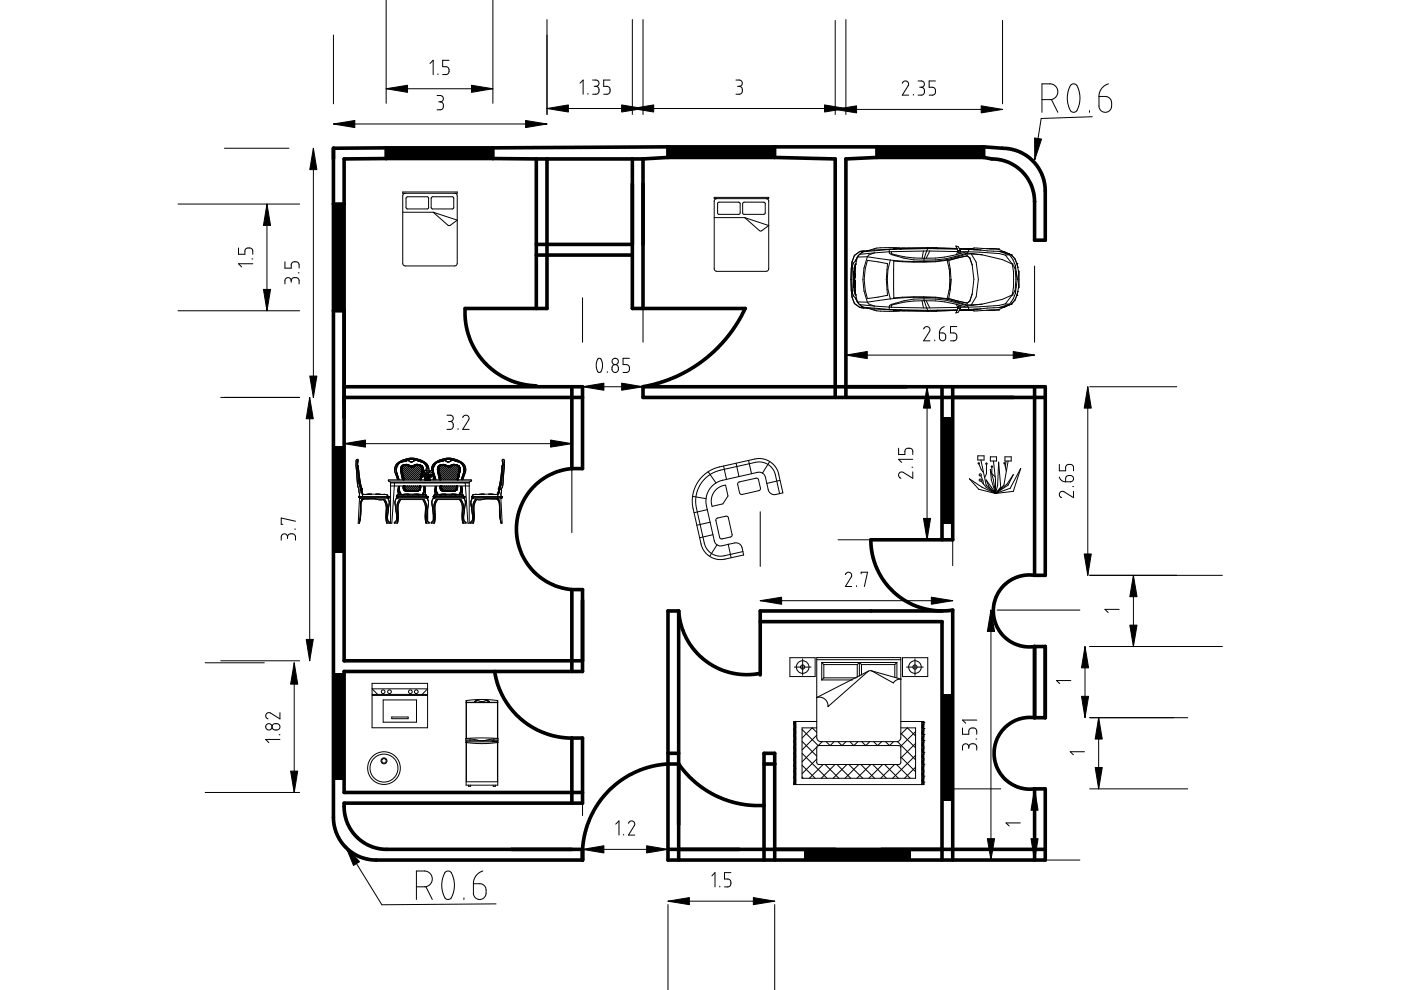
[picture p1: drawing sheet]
<svg xmlns="http://www.w3.org/2000/svg" width="297mm" height="210mm" viewBox="0 0 297 210" stroke-linecap="round" stroke-linejoin="round" font-family="sans-serif">
<g fill="#000">
<path d="M81.9 31.3h22.6v2.3h-22.6z" fill-rule="evenodd"/>
<path d="M141.6 31.1h22.6v2.3h-22.6z" fill-rule="evenodd"/>
<path d="M185.9 31.1h22.7v2.3h-22.7z" fill-rule="evenodd"/>
<path d="M70.7 43.3h2.3v22.6h-2.3z" fill-rule="evenodd"/>
<path d="M70.7 94.5h2.3v22.7h-2.3z" fill-rule="evenodd"/>
<path d="M199.7 88.5h2.3v22.6h-2.3z" fill-rule="evenodd"/>
<path d="M70.7 142.7h2.3v22.7h-2.3z" fill-rule="evenodd"/>
<path d="M199.7 147.1h2.3v22.6h-2.3z" fill-rule="evenodd"/>
<path d="M170.6 180.1h22.6v2.3h-22.6z" fill-rule="evenodd"/>
</g>
<g fill="none" stroke="#000" stroke-width=".76">
<path d="M81.9 31.3l-11.2 .1v142.3l.4 2.2 .9 2.1 1.7 2.1 1.3 .9 1.1 .6 2.7 .7 44.7 .1M81.9 33.6l-8.9 .1v106.4h50.5M81.9 31.3v2.3M81.9 31.3h22.6M81.9 33.6h22.6M104.5 31.3v2.3M104.5 33.6l9.2 .1M113.7 33.7h22.6M113.7 33.7v31.7M116 33.7v31.7h-17.4v.2l.1 2.9 .8 3.1 1.4 2.9 1.7 2.2 2.4 2.2 2.5 1.4 2.8 1 3.4 .5M134.1 33.7v31.7h23.9l-1.6 2.9-2 2.9-2.7 3-2.8 2.4-3.3 2.1-2.9 1.4-3.3 1.2-3.1 .7M136.3 33.7v31.7"/>
<path d="M141.6 31.1h67M141.6 33.4h22.6M141.6 31.1v2.3M141.6 31.1l-37.1 .2M141.6 33.4l-5.3 .3M164.2 31.1v2.3M164.2 33.4l12.9 .3v50.6M185.9 31.1v2.3M185.9 33.4h22.7M185.9 33.4l-6.6 .3v50.6M208.6 31.1l4.8 .4 2.3 .5 2.5 1.4 .9 .9 1 1.2 1 1.9 .5 2.2v11.3h-2.2l-.2-9.5-.5-2-1.1-2.1-1.7-1.7-2.1-1.2-1.9-.6-3.3-.4M208.6 31.1v2.3"/>
<path d="M70.7 43.3h2.3M113.7 54.1h20.4M113.7 51.8h20.4M70.7 65.9h2.3M73 82h50.5v17.4h-2.3M73 84.3h50.5M121.2 99.4l-2.3 .4-1.9 .7-1.9 1-1.9 1.6-1.6 2-1 1.8-.7 2.2-.4 2.5 .1 2.5 .6 2.2 .8 1.9 1.6 2.4 2 1.8 1.6 1.1 2.5 1 2.5 .5M121.2 82v17.4M136.3 82v2.3h85.3M136.3 82h85.3v40h-2.2M199.7 82v32.4M202 82v32.4h-17.4l.1 1.6 .4 2.1 1 2.9 1.8 2.9 2 2.1 2.8 1.8 3 1.2 3.2 .5 3.1-.2v53.1"/>
<path d="M219.4 82v40M121.2 125h2.3v17.4h-50.5v25.6h50.5M121.2 125v17.4M143.9 129.5l.5 2.9 1.1 2.8 1.6 2.6 2.4 2.2 2.5 1.6 3.2 1.1 2.6 .3 3.4-.2M143.9 129.5h-2.3v52.9h80v-15.1h-2.2M143.9 129.5v52.9M161.2 131.8h38.5v50.6M199.7 129.5h-38.5v13.6M219.4 122l-1.7-.1-1.5 .3-1.5 .6-1.2 .7-1.1 1-.9 1.4-.6 1.5-.3 1.7 .1 1.6 .4 1.4 .8 1.7 1.2 1.4 1.3 .9 1.5 .7 1.7 .3h1.8M219.4 137.1h2.2v15.1h-2.2M219.4 137.1v15.1M104.9 142.4l.8 3.1 1.1 2.6 1.9 2.6 2 2 2.1 1.5 2.7 1.2 2.7 .8 3 .3"/>
<path d="M121.2 156.5h2.3v13.8h-50.5v1.5l.2 1.1 .5 1.6 .6 1.2 .9 1.3 1.1 1 1.1 .8 1.3 .7 1.4 .4 1.5 .2h41.9v2.3M121.2 156.5v13.8M141.6 159.7h2.3M219.4 152.2l-1.7-.1-1.6 .3-1.4 .7-1.3 .8-1.1 1.2-.7 1.2-.6 1.4-.2 1.5 .1 1.8 .4 1.6 .8 1.4 1.2 1.4 1.6 1.1 1.2 .5 1.6 .3h1.7M162 170.8h-2.8l-2.2-.3-2.5-.7-2.6-1-2.1-1.2-2.4-1.7-1.9-1.8-1.6-2.1-3.2 .1-3.8 .7-2.9 1.2-2.4 1.5-2.9 2.5-1.8 2.3-1.6 2.7-1.2 3.2-.5 2.9-.1 3.3M162 162h2.3M219.4 167.3v15.1M141.6 180.1h80M162 182.4v-22.7h2.3v22.7"/>
</g>
<g fill="none" stroke="#000" stroke-width=".21">
<path d="M81.9 0v21.9M104.5 0v21.9M70.7 7.4v14.6M81.9 18.8h22.6M91.2 13.5l.6-.7v3M92.9 15.6v.2M95.2 12.8h-1.3v1.3l.9 .1 .4 .6v.5l-.3 .4-1 .1M116 4.1v20.2M123 17.6l.6-.6v3M124.7 19.8v.2M125.6 17h.9l.4 .3v.7l-.6 .3M126 18.3h.3"/>
<path d="M126.3 18.3l.6 .3 .1 1-.5 .4h-.9M129.3 17h-1.3v1.3h.9l.3 .3 .1 .3v.6l-.2 .4-1.1 .1M134.1 4.1v20.2M136.3 4.1v20.2M156 17h.9l.4 .3v.7l-.6 .3M156.4 18.3h.3M156.7 18.3l.6 .4v.9l-.4 .4h-.9M177.1 4.3v20M179.3 4.1v20.2M191.3 17.7l.3-.5h.5l.4 .2 .1 .3v.4l-1.3 2.1h1.3M194.6 17.2h.9l.4 .4v.6l-.6 .3M195 18.5h.3"/>
<path d="M195.3 18.5l.6 .3v1l-.4 .4h-.9M198.3 17.2h-1.3v1.3h.9l.4 .5v.6l-.2 .4-.3 .2h-.8M212.6 4.3v17.7M227 18.1l.5-.3 .7 .1 .4 .9 .3 1.1 .1 1.1-.2 1.3-.5 1.2-.5 .3-.8-.3-.6-1.8v-1.8zM235 17.8l-.7 .3-.7 .6-.5 .9-.1 .8M47.6 31.4h13.7M66.4 31.4v52.9M70.7 26.3h45.3M92.7 20.3h.8l.5 .4-.1 .7-.6 .2M93 21.6h.3M93.3 21.6l.4 .1 .3 .3v.8l-.4 .4-.9 .1M116 23h63.3"/>
<path d="M177.1 23.2h35.5M193.7 20v.2M220.9 21.1h1.9l.9-.4 .4-.5 .2-.6-.1-.8-.3-.5-.6-.4-.5-.1h-1.9v6M222.9 21.1l1.4 2.7M231 23.5v.3M231.6 24.7l-10.9 .4-1.3 8.7M233 20.4l1.7 .1 .8 .6 .2 .5v1.1l-.6 .9-.9 .2-.4-.1-.5-.4-.3-.7zM37.7 43.3h25.8M50.6 52.6v1.3h1.3l.1-1 .5-.3h.5l.4 .2 .2 1.1M53.4 54.9h.2M53.6 55.9h-3l.6 .7M56.6 43.3v22.6"/>
<path d="M60.4 55.5v1.4h1.3l.1-.9 .5-.5h.5l.4 .2 .2 .3v.9M61.7 59.5l-.3-.6h-.6l-.4 .5v.8M61.7 59.5l.2-.4 .3-.2h.9l.3 .4v.9M61.7 59.5v.4M63.2 57.8h.2M85.4 40.7h11.5v.3h-11.5zM85.4 45h6.4M85.9 41l-.4 .1-.1 .3v14.5l.1 .3 .4 .2h10.5l.4-.2 .1-.3v-14.4l-.1-.4-.4-.1M86.2 41.8l4.5-.1 .2 .3v2.1l-.2 .2h-4.4l-.2-.3zM91.4 41.9l.3-.2h4.3l.2 .3v2.1l-.2 .2h-4.4l-.2-.2zM91.8 45l5.1 1.7-1.4 1.1h-.4zM151.4 41.8h11.6v.3h-11.6z"/>
<path d="M151.4 46.1h6.5M152 42.1l-.4 .1-.2 .4v14.4l.2 .3 .4 .2h10.4l.5-.2 .1-.2v-14.5l-.2-.4-.4-.1M152.2 43l.2-.1h4.3l.2 .2v2.2l-.2 .1h-4.4l-.2-.2zM157.5 43l4.5-.1 .2 .2v2.1l-.2 .2h-4.3l-.2-.2zM157.9 46.1l5.1 1.7-1.5 1.1-.3 .1zM179.3 56.4v16.2M180.4 59.2l.2 3.8M180.4 59.2l.3 3.8M180.5 57l-.1 2.2M180.6 55.5l-.1 1.5M181 60h.1M181 59.9h.1"/>
<path d="M181 59.5h.1M181 59.6h.1M181 58.1h.1M181 58.7h.1M181 59h.1M181 58.5h.1M181 58.6h.1M181 58.2h.1M181 58.3h.1M181 58h.1M181 57.5l.1 .9M181 57.8v2.9"/>
<path d="M181 57.5v1.6M181 59.4v1.6M181 59.7h.1M181 58.4h.1M181 57.8h.1M181 57.6h.1M181.1 59.8h.1M181.1 60h.1M181.1 59.9h.1M181.1 59.7h.1M181.1 59.6h.1M181.1 58.1h.1"/>
<path d="M181.1 58.7h.1M181.1 58.4h.1M181.1 58.5h.1M181.1 58.6h.1M181.1 58.3h.1M181.1 58.2h.1M181.1 58h.1M181.1 60h-.1M181.1 56.9l-.1 .6M181.1 56.9h.1M181.2 56.9l-.1 .9M181.3 56.5l-.1 .4"/>
<path d="M181.3 56.2l-.3 3 .3 3.1M181.3 56.2l.1-.2-.2 3.2 .2 3.3-.1-.2M181.3 56.2l-.2 .7M181.4 56h.1M181.8 54.5a20.8 20.8 0 0 0 0 9.5M181.9 54.3h.1M182.2 53.9l-1.4 2.1a23.1 23.1 0 0 0 0 6.5l.5 .6M182.2 53.9l-.4 .6M182.3 53.3l-1.2 .8-.4 1.4-.2 1.5M182.3 53.3l-1.1 .9M182.3 53.3l.8-.1-.7 .1M182.6 53.6h.1"/>
<path d="M183 53.4l-.8 .5M183 53.4l-.6 .4M183.1 53.2h.1M183.9 53.2h.1M183.9 53.2l-.9 .2M183.9 54.4a12.6 12.6 0 0 0 0 9.7M183.9 54.4l4.9 .7M183.9 54.4l-2.1 .1M183.9 55.2l4.3 .7a22.3 22.3 0 0 0 0 6.7l-4.3 .7a12.1 12.1 0 0 1 0-8.1zM184 53.1l-.1 .1M184.2 53.1l-1.9 .2M184.2 53.1l-.3 .1"/>
<path d="M184.5 53l-.2 .1M185.3 53h.1M185.4 53l-1.2 .1M185.4 53.6l-1.2 .5-.3 .3M185.4 53.6l-3.2 .3M188.5 53.4l-3.1 .2M188.5 53.4l.1 .3a16.4 16.4 0 0 0 7.3 1.5M188.6 52.9l-5.6 .5M188.6 52.9l-.1 .5M188.7 52.8l-3.3 .2M188.7 52.8l-.1 .1M188.8 55.1a13.7 13.7 0 0 0 0 8.3"/>
<path d="M188.8 55.1l.7 .1M189 53.4l-.1 .3a15.6 15.6 0 0 0 7 1.1M189 53.4h-.5M189.5 55.2v8.1M189.5 52.7l-.1 .1M189.5 52.7h1.1l.3 .1M189.5 52.7l-.2 .2M190.6 52.7h.1M190.9 52.8h.1M191.2 52.6h.8M191.3 52.6l-2.7-.1a8 8 0 0 0-4.2 .6M191.6 52.6h.1"/>
<path d="M195.8 53.2l-.3 1.5M195.9 54.8v.4M196.5 53.2l6.7 .1M196.5 53.2l-7.5 .2M196.5 53.2l-.6 1.6M196.7 52.7l6.2 .1M196.7 52.7l-8.1 .2M196.7 52.7l-.2 .5M196.7 52.6l6.2 .1M196.7 52.6h1.9M196.7 52.6h1.8M196.7 52.6h.1"/>
<path d="M196.7 52.6l-8 .2M196.7 52.6h-4.1M196.7 52.6v.1M197.1 53.2l-.7 1.6M197.5 52.6l-.2 .1M198.5 52.6l.3 .1M198.6 52.6l-1.3 .1M198.6 52.6l4.3 .1M200.8 55.1a49.6 49.6 0 0 1-11.3 .1M200.8 55.1v.1M200.8 55.1h.1M200.8 55.2a48.1 48.1 0 0 1-11.3 .2v-.2"/>
<path d="M200.8 55.2l.4 1.8M201.1 55.2l4-.9 .5 .4a12.5 12.5 0 0 1 0 9.1l-.5 .5-4-1a17.1 17.1 0 0 0 0-8.1zM201.2 56.9a16.5 16.5 0 0 1 0 4.7M202.7 54l-2.4 .5-4.4 .3M202.7 52.3l.4 .8M202.8 52.4l-.1-.2 .5 .1 .4 .8M203.1 53.3l-.4 .7M203.1 53.1l.1 .3M203.1 53.1l.1 .2M203.1 53.1h.5M203.1 53.2l.1 .1M203.2 53.3l.1 .3"/>
<path d="M203.2 53.4l.1 .2M203.4 52.7l2 .1M203.4 52.7h2M203.5 52.9h1.9M203.6 53.1l.1 .5h-.4M203.6 53.1l-.2 .3-.2-.1M203.7 53.4h1.6M204.8 53.4l-2.1 .6M205 53.7a23.5 23.5 0 0 1-9.1 1.5M205 53.7v.1M205 53.8l-4.2 1.3M205.2 52.7h.2"/>
<path d="M205.3 53.4l6.6 .4 1.2 .3M205.3 53.4l-.3 .3M205.4 52.7h.1M205.4 52.9l2.6 .1M205.4 52.9l-.1 .5M205.4 52.8h.1M205.4 52.8l1.4 .1M205.4 52.8v.1M205.9 53.8l1.1 1.8 .4 3.6-.4 3.7-1.1 1.8M205.9 53.8l2.3 .2 4.3 1 2.1 1M205.9 53.8h-.9M206.2 53.8h.1"/>
<path d="M206.3 52.7l.2-.1 2.7 .1M206.3 52.7h-.9M206.3 52.7l-.6 .1M206.4 52.9h.9zM206.8 52.9l1.2 .1M208 53l3.8 .3M209.2 52.7h2.6v.2M209.2 52.7l2.7 .2M211.8 53.3l.8 .1M211.8 53.3l2.2 .7M211.9 52.9l1 .5M212.6 53.4l1.8 .6"/>
<path d="M212.6 53.4h.3M212.9 53.4h.1M212.9 53.4l1.5 .6M212.9 53.4l1.3 .6M213.1 54.1l1.5 1.9M214 54l.8 1.2 .5 1.1M214 54l-.9 .1M214.4 54h.1M214.4 54l.8 .9M214.6 56h.1M214.6 56a19.6 19.6 0 0 1 0 6.5M214.6 56l.6 .9"/>
<path d="M215.2 54.9l.4 1.1M215.2 54.9a11.6 11.6 0 0 1 .4 7.6M215.2 56.9l.2 2.3-.2 2.4M215.3 56.3l.4 2.9-.4 3M215.3 56.3l-.1 .6M215.6 55.9h.1M215.8 56.7h.1M216 58.3v-.8v3.5v-.8M219.4 56.4v16.2M37.7 65.9h25.8M123.5 63.1v9.5M126.7 76.1l.6-.1 .4 1v1.2l-.3 .6-.3 .2-.4-.2-.3-.9v-1z"/>
<path d="M128.8 78.8v.2M129.9 77.6l.4-.3 .7 .3 .1 .8-.2 .4-.6 .2-.4-.3-.1-.8zM133.5 76h-1.4v1.3h.9l.5 .6-.3 .9-.3 .2h-.8M136.3 63.1v9.5M179.3 75.3h40.1M180.7 63l.4 1.4 1.2 .8M181 60.4h.1M181 60.6h.1M181 60.7h.1M181 60.8h.1M181 60.5h.1M181 60.1h.1"/>
<path d="M181 60.3h.1M181 60.2h.1M181 61l.1 .7M181 60.9h.1M181 60.1l.1 .1M181.1 60.4h.1M181.1 60.6h.1M181.1 60.7h.1M181.1 60.8h.1M181.1 60.5h.1M181.1 60.1h.1M181.1 60.3h.1"/>
<path d="M181.1 60.2h.1M181.1 60.5h-.1M181.1 61.7l.2 .6M181.1 61.7h.1M181.1 60.2l-.1 .8M181.1 60.7l.1 1M181.2 61.7l.1 .3M181.3 63.1l.9 1.5M181.3 63.1l.5 .9M181.4 62.5h.1M181.8 64l2.1 .1M181.8 64l.4 .6"/>
<path d="M181.9 64.2h.1M182.2 64.6l3.2 .3M182.2 64.6l.8 .5M182.3 65.2l1.9 .2M182.3 65.2l.8 .1M182.4 64.7l.6 .4M182.4 65.2h.2M182.6 65h.1M183 65.1l5.6 .5M183 65.1l.9 .2M183.1 65.3h.1M183.9 65.3h.1"/>
<path d="M183.9 65.3l.3 .1M183.9 65.3l.1 .1M183.9 64.1l.3 .4 1.2 .4M184.2 65.4l1.2 .1M184.3 65.4l.2 .1M184.4 65.4a13 13 0 0 0 5.8 .6l1.1-.2M185.3 65.5h.1M185.4 65.5l3.3 .2M185.4 64.9l3.1 .2M188.5 65.1l.1 .5M188.5 65.1l.5 .1M188.6 65.6l8.1 .2"/>
<path d="M188.6 65.6l.1 .1M188.7 65.7l1.9 .1 6.1 .1M188.8 63.4l-4.9 .7M189 65.2l7.5 .1M189.3 65.7l.2 .1M189.4 65.7l.1 .1M189.5 63.3v-.1a50.7 50.7 0 0 1 11.3 .1M189.5 63.3a49.7 49.7 0 0 1 11.3 .1M189.5 63.3l-.7 .1M190.6 65.8h.1M190.9 65.7h.1M190.9 65.7l-.3 .1h-1.1"/>
<path d="M191.2 65.9h5.5M191.6 65.9h.1M192 65.9h-.8l5.5 .1M195.5 63.8l.3 1.5M195.8 69.7l.3-.3 .5-.2 .3 .2 .3 .4-.1 .5-1.3 2h1.4M195.9 63.4a24.1 24.1 0 0 1 9.1 1.4M195.9 63.4v.4M195.9 63.4a16.6 16.6 0 0 0-7.3 1.4l-.1 .3M195.9 63.8l4.4 .2 2.4 .5M195.9 63.8a18 18 0 0 0-7 1l.1 .4M195.9 63.8l.6 1.5M196.4 63.8l.7 1.5"/>
<path d="M196.5 65.3l.2 .5M196.7 65.8v.1M196.7 66l6.2-.2zM196.7 65.9v.1M197.3 65.8l.2 .1M197.3 65.8l1.3 .1M198.2 72.1v.2M198.6 65.9h-1.9M198.8 65.8l-.3 .1M199.2 70.6h.8l.4 .2 .1 1-.2 .3-.5 .2-.5-.3-.1-.3zM200.2 69.2l-.8 .6-.2 .8M200.8 63.4h.1"/>
<path d="M200.8 63.4l4.2 1.3M200.8 63.3v.1M201.2 61.6l-.4 1.7M202.7 64.5l2.1 .6M202.7 64.5l.4 .7M202.9 69.2h-1.4v1.4h.9l.5 .5v.6l-.3 .4-1.1 .2M202.9 65.7l-6.2 .1M203.1 65.3h.1M203.2 65.2l-6.7 .1M203.2 65.2l-.5 1.2 .5-.2 .4-.8M203.2 65.2l.2-.2 .2 .4M203.3 64.9l-.2 .5h.5"/>
<path d="M203.3 64.9h.4l-.1 .5M203.3 64.9l-.1 .3M205 64.8l.3 .3M205 64.7v.1M205 64.7h.9M205.2 65.8h1.1M205.3 65.1l-1.6 .1M205.3 65.1l.1 .5M205.4 65.8h.1M205.4 65.6l-1.9 .1M205.4 65.6v.1M205.4 65.7l-2 .1"/>
<path d="M205.4 65.7h.1M205.7 65.7l.6 .1M206.2 64.7h.1M206.8 65.6l-1.4 .1M207.3 65.6h-.9h.4M208 65.5l-2.6 .1M209.2 65.8l-2.7 .1-.2-.1M211.8 65.2l-5 .4M211.8 65.6v.2h-2.6M211.9 65.6l-2.7 .2M212.6 65.2h-.8M212.9 65.1h.1"/>
<path d="M212.9 65.1l-1 .5M212.9 65.1l-.3 .1M213.1 64.4l-1.2 .3-6.6 .4M213.1 64.4l.9 .1M214 64.5l-2.2 .7M214.2 64.6l-1.3 .5M214.4 64.5h.1M214.4 64.5l-1.5 .6M214.4 64.5l-1.8 .7M214.6 62.5h.1M214.6 62.5l-2.1 1-4.3 1-2.3 .2M214.6 62.5l-1.5 1.9"/>
<path d="M215.2 61.6l-.6 .9M215.2 61.6l.1 .6M215.3 62.2l-.5 1.2-.8 1.1M215.6 62.6h.1M215.6 62.5l-.4 1.1-.8 .9M215.8 61.8h.1M215.8 61.8l-.2 .7M46.8 84.3h16.7M65.7 84.3v55.8M73 94.1h48.2M73 93.7v19.2M75.8 97.6v1"/>
<path d="M75.8 98.8l.4 3a3.1 3.1 0 0 0 .6 1.9l-.1 .1M75.8 98.6l.8 4.8M84 99h.1M84.8 98a1.77 1.77 0 0 0-.7 2.2l.4 1.5M84.8 98h.1M84.9 98l-.2 .1M84.9 98h.1M85 97.9l-.1 .1M85 99.4h.1M85 99.5h.1M85 99.6h.1M85 99.3h.1"/>
<path d="M85 99.7h.1M85 99.8h.1M85.1 97.9h.1M85.1 99.2h.1M85.1 99.8h.1M85.1 99.9h.1M85.1 99.2l-.1 .1M85.1 98.9h-.1M85.1 99.3h.1M85.1 99.7h.1M85.1 99.1h.1M85.1 100h.1"/>
<path d="M85.1 98.8l-.2 .5 .2 1.2M85.1 99.2v.1M85.1 99h.1M85.1 98.8h.1M85.2 99h.1M85.2 99.7h-.1M85.2 99.3h-.1M85.2 98.9h.1M85.2 98.9l-.2 .7 .5 2.1M85.2 97.9h.1M85.2 98.8h.1M85.3 98.8h.1"/>
<path d="M85.3 98.8l-.1 .1M85.3 99v.1M85.3 99.5h.1M85.3 99.9h.1M85.3 99.4v.1M85.4 98.7h.1M85.4 99.9h-.1M85.4 99.5h-.1M85.4 99l-.1 .1M85.4 98.6h-.1M85.4 97.8l-.8 .5-.5 .9v.8l.5 1.7M85.5 98.7h.1"/>
<path d="M85.5 98.6h.1M85.5 99.3h.1M85.5 99.7h.1M85.5 98.8v.1M85.5 97.8h.1M85.5 99.2v.1M85.6 98.7h.1M85.6 99.7h-.1M85.6 99.3h-.1M85.6 97.8h.1M85.6 98.8l-.1 .1M85.7 98.7h.1"/>
<path d="M85.7 98.6v.1M85.7 99.5h.1M85.7 99.9h.1M85.7 99v.1M85.7 98.6h.1M85.7 99.4v.1M85.8 98.6h.1M85.8 97.7l-.5 .2M85.8 99.9h-.1M85.8 99.5h-.1M85.8 99l-.1 .1M85.8 97.7h-.1"/>
<path d="M85.9 98.6h.1M85.9 97.7h-.1M85.9 97.8l-.1 .1M85.9 99.7h.1M85.9 99.3h.1M85.9 98.8h.1M85.9 97.6h.1M86 98.6h.1M86 97.6l-.2 .1M86 97.6l1.5-.3 1.4 .4M86 97.6h.1M86.1 98.6h.1"/>
<path d="M86.1 99.5h.1M86.1 99h.1M86.1 99.9h.1M86.1 98.6l.1 .1M86.2 98.6h.1M86.2 98.6v.1M86.3 98.6h.1M86.3 97.7h.1M86.3 99.3h.1M86.3 98.8h.1M86.3 99.7h.1M86.4 98.6h.1"/>
<path d="M86.4 98.5h.1M86.5 98.6h.1M86.5 98.7h.1M86.5 98.6v.1M86.5 98.7l-.6-.1-.6 .2M86.5 98.7l.3 .1M86.6 98.7h.1M86.6 99h.1M86.6 99.9h.1M86.6 99.5h.1M86.6 97.7l.5 .3M86.6 97.7l-1.7 .3"/>
<path d="M86.7 98.7h.1M86.7 98.8h.1M86.7 97.7h.1M86.7 98.7v.1M86.8 98.8h.1M86.8 99.7h.1M86.8 99.3h.1M86.8 98.8l.1 .1M86.8 98.7l-.7-.3-1 .4M86.8 98.7h.1M86.9 98.8h.1M86.9 98.9h.1"/>
<path d="M86.9 98.7h.1M86.9 98.8v.1M86.9 98.7l.1 .1M87 98.9h.1M87 99.9h.1M87 99.5h.1M87 99h.1M87 98.8h.1M87 97.9h.1M87 97.4h.1M87.1 98.9h.1M87.1 98.8h.1"/>
<path d="M87.1 99h.1M87.2 99h.1M87.2 98.8h.1M87.2 99.7h.1M87.2 99.3h.1M87.3 98.8h.1M87.3 99h.1M87.3 97.9v.1M87.4 99h.1M87.4 98.8h.1M87.4 98.9h.1M87.4 97.9h-.3"/>
<path d="M87.4 99.5h.1M87.4 99.9h.1M87.5 98.9h.1M87.5 98.7l-.5 .1M87.6 98.9h.1M87.6 97.8l-.2 .1M87.6 97.8h.1M87.6 98.8h.1M87.6 97.4h.1M87.6 99.3h.1M87.6 98.7l-.1 .1M87.6 99.7h.1"/>
<path d="M87.6 98.8l-.2 .2-.5-.1M87.6 98.7h.1M87.7 98.8h.1M87.7 98.8h-.1M87.7 97.7h.1M87.8 98.8h.1M87.8 98.8h-.2M87.8 98.7v.1M87.8 98.7h.1M87.8 99h.1M87.9 98.7h.1M87.9 99.9h-.1"/>
<path d="M87.9 99.4l-.1 .1M88 98.7h.1M88 98.7l-.2 .1M88 98.6v.1M88 98.6h.1M88 98.8h.1M88 99.7h.1M88 99.3h.1M88.1 98.6h.1M88.1 97.6h-.1M88.1 97.5h.1M88.1 98.5h.1"/>
<path d="M88.2 98.6h.1M88.2 98.6l.1 .1M88.3 98.6h.1M88.3 99h-.1M88.3 99.4l-.1 .1M88.3 99.9h-.1M88.3 97.5l-1.5-.1-.7 .2M88.3 98.6l-.3 .1M88.3 97.6h.1M88.3 98.6v.1M88.4 98.6h.1M88.5 98.6h.1"/>
<path d="M88.5 99.7h.1M88.5 98.8h.1M88.5 99.3h.1M88.5 97.7h.1M88.6 98.6h.1M88.6 97.7l.3 .1M88.6 98.5a1.04 1.04 0 0 1 1 .6M88.6 97.7l-.7-.1-.5 .3M88.7 98.6h.1M88.7 99.5h.1M88.7 98.6v.1M88.7 98.6l-.4 .1"/>
<path d="M88.7 98.5l-.5-.1-.6 .3M88.7 98.6l.5 .1M88.7 99h.1M88.7 99.9h.1M88.8 98.6h.1M88.8 97.7h.1M88.8 97.8h.1M88.8 97.8l.2 .1M88.9 98.6h.1M88.9 98.6v.1M88.9 98.7h.1M88.9 99.3h.1"/>
<path d="M88.9 99.7h.1M88.9 98.8h.1M88.9 97.8l.3 .1M88.9 97.7h.1M89 98.7h.1M89 97.7l.3 .1M89.1 98.7h.1M89.1 97.9l.3 .1M89.1 99h.1M89.1 97.8h.1M89.1 99.4v.1M89.1 99.9h.1"/>
<path d="M89.2 98.7h.1M89.2 98.7v.1M89.2 97.8l.2 .1M89.2 98.8h.1M89.3 98.8h.1M89.3 99.7h.1M89.3 99.3h.1M89.3 97.9l.6 .3 .4 .6M89.3 98.9l.2 .3M89.3 97.8l.1 .1M89.3 98.8v.1M89.3 98.9h.1"/>
<path d="M89.4 98.9h.1M89.4 99h.1M89.4 97.9l.6 .2 .5 .6M89.4 97.9h.2M89.5 99.1h.1M89.5 99.1v.7l-.2 .8M89.5 98.8v.1M89.5 99.9h.1M89.5 100h.1M89.5 99.2h.1M89.5 99.8h.1M89.5 99.3h.1"/>
<path d="M89.5 99.4h.1M89.5 99.6h.1M89.5 99.7h.1M89.5 99.5h.1M89.6 99.1h.1M89.6 99.1v.1M89.6 99.9v.1M89.6 99.3l-.1 1.3M89.6 99.2v.1M89.7 98.1h.1M89.8 99.6l.1 .3M89.9 97.9h.1"/>
<path d="M90 99.9h-.2M90.1 99.7l-.4 .1v.4M90.1 98.5h.1M90.2 98.4h.1M90.3 98.2h.1M90.3 99.8l.2 .1M90.3 98.8l.2 .4M90.3 98.6h.1M90.3 98.8h.1M90.4 98.7h.1M90.5 98.7v.1M90.5 99.1v.1"/>
<path d="M90.5 98.8v.1M90.5 98.8l.1 .4M90.5 99.3l.1 .2M90.5 99.3h.1M90.5 98.9h.1M90.6 99.8a.33 .33 0 0 0-.5 0 .33 .33 0 0 0 0 .5 .33 .33 0 0 0 .5-.1M90.6 99h.1M90.6 99.7l-.2 .2M90.6 99.4h-.2M90.6 98.5l-.4-.4-1-.6-1.7-.4-1.9 .4-1 .5a1.86 1.86 0 0 0-.9 1.9l.6 1.8M90.6 98.5l.3 .9M90.6 98.6h.1"/>
<path d="M90.7 98.6v.1M90.8 99.7v.1M90.8 99.8v.1M90.8 99l.1 .1M90.9 99.8l-.2 .1M90.9 99.6l.1-.1a.34 .34 0 0 0-.5-.3 .34 .34 0 0 0-.2 .5M91 99.9l.1 .3M91.2 100a.33 .33 0 0 0-.3-.4 .33 .33 0 0 0-.4 .3 .33 .33 0 0 0 .3 .4M91.6 98.9v.1M91.8 99.2h.1M91.8 99.8v.1M91.8 98.5h.1"/>
<path d="M91.8 99.1h.1M91.8 99h.1M91.9 98.8h.1M91.9 98.3l-.4 .8v.7M92 98.3l1.2-.8 1.7-.4 1.2 .2 1.8 .7a2.13 2.13 0 0 1 .4 3l-.2 .7M92 98.3h-.1M92.1 98.5v.1M92.2 98.4l-.1 .1M92.3 98h.1M92.7 98l-.2 .1a1.69 1.69 0 0 0-.7 1.9l.1 .2M92.8 99.8h.1M92.8 97.9l-.2 .1"/>
<path d="M92.9 97.9h.1M92.9 99.3h.1M92.9 99.4h.1M92.9 99.5h.1M92.9 99.6h.1M92.9 99.7h.1M92.9 99.2h.1M92.9 99.8h.1M92.9 99.1h.1M92.9 99.9h.1M92.9 100h.1M92.9 99.2v.7l.4 1.7"/>
<path d="M92.9 99h.1M93 99h.1M93 99.3h-.1M93 99.7h-.1M93 97.9h-.1M93 97.9h.1M93 98.9h.1M93.1 98.8h.1M93.1 99.9h.1M93.1 99v.1M93.1 99.5h.1M93.1 97.9h.1"/>
<path d="M93.1 97.9l-.7 .5-.5 .9v.8l.5 1.6M93.1 99.4v.1M93.2 98.8h.1M93.2 98.7h.1M93.2 99l-.1 .1M93.2 99.9h-.1M93.2 99.5h-.1M93.2 97.8l-.1 .1M93.2 98.7v.1M93.2 98.7l-.3 .6M93.2 98.7l1-.1 .4 .2M93.2 98.6h.1"/>
<path d="M93.3 98.7h.1M93.3 98.8v.1M93.3 99.3h.1M93.3 99.7h.1M93.3 99.2v.1M93.4 98.7h.1M93.4 98.8l-.1 .1M93.4 99.7h-.1M93.4 99.3h-.1M93.4 97.8h-.1M93.4 98.6a1.37 1.37 0 0 0-.5 1.9l.1 .6M93.5 98.7h.1"/>
<path d="M93.5 98.5l.5-.1 .9 .4M93.5 98.5l-.1 .1M93.5 99l.1 .1M93.5 99.5h.1M93.5 99.9h.1M93.5 98.6h.1M93.5 97.7h.1M93.6 98.6h.1M93.6 97.7l-.5 .2M93.6 98.6v.1M93.6 99v.1M93.6 99.4v.1"/>
<path d="M93.6 99.9h.1M93.6 99.5h.1M93.6 97.7h.1M93.6 98.6l-.1 .1M93.7 98.6h.1M93.7 97.7h.1M93.7 97.8l-.1 .1M93.7 99.3h.1M93.7 98.8l.1 .1M93.7 99.7h.1M93.7 97.6l-.1 .1M93.8 98.6h.1"/>
<path d="M93.8 97.8l-1.1 .2M93.8 97.8a.8 .8 0 0 1 1.1 .1h.3M93.8 97.6h.1M93.8 98.8v.1M93.8 99.2v.1M93.8 99.7h.1M93.8 99.3h.1M93.9 98.6h.1M93.9 97.6h-.2M93.9 97.6l1.4-.3 1.4 .4M93.9 97.6h.1M93.9 97.8h-.1"/>
<path d="M93.9 99.5h.1M93.9 98.6l.1 .1M93.9 99l.1 .1M93.9 99.9h.1M94 98.6h.1M94 98.6v.1M94 99v.1M94 99.4v.1M94 99.9h.1M94 97.7h.1M94 99.5h.1M94.1 98.6h.1"/>
<path d="M94.1 98.5h.1M94.1 97.7h-.1M94.1 99.7h.1M94.1 98.8l.1 .1M94.1 99.3h.1M94.2 98.6h.1M94.2 98.8v.1M94.2 99.2v.1M94.2 99.7h.1M94.2 99.3h.1M94.3 98.6h.1M94.3 98.6v.1"/>
<path d="M94.3 98.7h.1M94.4 98.7h.1M94.4 99.9h.1M94.4 99v.1M94.4 99.5h.1M94.4 98.5v.1M94.4 99.4v.1M94.5 98.7h.1M94.5 97.5h.1M94.6 98.8h.1M94.6 98.8v.1M94.6 99.3h.1"/>
<path d="M94.6 99.7h.1M94.6 98.6v.1M94.6 99.2v.1M94.6 97.8h.1M94.6 98.7h.1M94.7 98.8h.1M94.7 99.7h-.1M94.7 99.3h-.1M94.7 98.8l-.1 .1M94.7 98.8h.7M94.7 98.9h.1M94.7 98.7h.1"/>
<path d="M94.7 98.8v.1M94.7 97.9h.1M94.8 98.9h.1M94.8 88l.9 .1 .4 .4-.2 .7-.5 .2M94.8 99v.1M94.8 99.5h.1M94.8 99.9h.1M94.8 97.9h.1M94.8 98.8h.1M94.8 99.4v.1M94.9 98.9h.1M94.9 98.8h.1"/>
<path d="M94.9 99.5h-.1M94.9 99.9h-.1M94.9 99l-.1 .1M94.9 99h.1M94.9 97.9l.1 .1M95 99h.1M95 98.8h.1M95 99.3h.1M95 99.7h.1M95 99.2v.1M95.1 99h.1M95.1 98.8h.1"/>
<path d="M95.1 99.3h-.1M95.1 99.7h-.1M95.1 89.4h.3M95.2 99h.1M95.2 98.8h.1M95.2 98.9h.1M95.2 99v.1M95.2 99.5h.1M95.2 99.9h.1M95.2 99.4v.1M95.3 98.9h.1M95.3 98.8h.1"/>
<path d="M95.3 99l-.1 .1M95.3 99.9h-.1M95.3 99.5h-.1M95.3 97.9l-.2 .1M95.4 98.9h.1M95.4 98.7l-.6 .1M95.4 98.7l-.1 .1M95.4 98.8h.1M95.4 97.8h.1M95.4 98.7h.1M95.4 98.8v.1M95.4 97.8l-.2 .1"/>
<path d="M95.4 89.4l.6 .3 .1 .9-.5 .4h-.8M95.4 99.3h.1M95.4 99.7h.1M95.5 98.8h.1M95.5 99.2v.1M95.5 99.7h.1M95.5 98.8v.1M95.5 99.3h.1M95.5 97.8h.1M95.5 97.7l-.1 .1M95.6 98.8h.1M95.6 98.7h.1"/>
<path d="M95.6 98.7v.1M95.6 99l.1 .1M95.6 99.5h.1M95.6 99.9h.1M95.7 98.7h.1M95.7 99v.1M95.7 99.4v.1M95.7 99.9h.1M95.7 97.7h-.2M95.7 99.5h.1M95.8 98.7h.1M95.8 97.5h.1"/>
<path d="M95.8 98.6h.1M95.8 98.6v.1M95.8 99.3h.1M95.8 99.7h.1M95.8 98.8l.1 .1M95.9 98.6h.1M95.9 98.8v.1M95.9 99.2v.1M95.9 99.7h.1M95.9 97.6h-.1M95.9 97.5h.2M95.9 99.3h.1"/>
<path d="M96 98.6h.1M96 98.5l-.6 .2M96 97.5l-1.2-.1-.9 .2M96 98.5l.8 .1a.92 .92 0 0 1 .6 1.2l-.4 1.9M96 98.5h.1M96.1 98.6h.1M96.1 99.5h.1M96.1 99.9h.1M96.1 98.6v.1M96.1 99v.1M96.1 99.4v.1M96.1 98.6l-.6 .3"/>
<path d="M96.1 98.6h.4M96.1 97.6h.1M96.2 98.6h.1M96.3 98.6h.1M96.3 99.7h.1M96.3 98.8v.1M96.3 99.3h.1M96.3 97.7h.1M96.3 97.7h-.7M96.3 99.2v.1M96.3 97.7l.3 .1M96.4 98.6h.1"/>
<path d="M96.4 99.3h-.1M96.4 98.8l-.1 .1M96.4 99.7h-.1M96.4 98.5h.1M96.4 98.6l.1 .1M96.5 98.6h.1M96.5 97.7h.1M96.5 99.9h.1M96.5 99v.1M96.5 99.5h.1M96.5 98.5h.1M96.5 98.6l.6 .2 .2 .3-.1 1.4"/>
<path d="M96.5 98.6v.1M96.5 99.4v.1M96.6 98.6h.1M96.6 97.8l.2 .1M96.6 97.7h.1M96.6 99l-.1 .1M96.6 99.9h-.1M96.6 99.5h-.1M96.6 97.8h.1M96.6 98.6l-.1 .1M96.7 98.6h.1M96.7 98.6v.1"/>
<path d="M96.7 98.7h.1M96.7 98.8v.1M96.7 99.3h.1M96.7 99.7h.1M96.7 97.8l1 .4 .6 .9v.9l-.5 1.7M96.7 97.7h.2M96.7 99.2v.1M96.8 98.7h.1M96.8 98.8l-.1 .1M96.8 99.7h-.1M96.8 99.3h-.1M96.8 97.7h.1"/>
<path d="M96.9 98.7h.1M96.9 97.7v.1M96.9 97.8h.2M96.9 99v.1M96.9 99.5h.1M96.9 99.9h.1M96.9 97.9h.1M96.9 99.4v.1M97 98.7h.1M97 98.6h.1M97 99.9h-.1M97 99.5h-.1"/>
<path d="M97 99l-.1 .1M97 97.8l.2 .1M97 98.8h.1M97.1 98.8h.1M97.1 90.9v.1M97.1 99.3h.1M97.1 99.7h.1M97.1 98.8l.1 .1M97.2 98.9h.1M97.2 99.2v.1M97.2 99.7h.1M97.2 97.8v.1"/>
<path d="M97.2 99.3h.1M97.2 99h.1M97.2 97.9h.2M97.3 99h.1M97.3 99.1h.1M97.3 97.9h.1M97.3 100h.1M97.3 99.2h.1M97.3 99.9h.1M97.3 99.3h.1M97.3 99.7h.1M97.3 99.8h.1"/>
<path d="M97.3 99.5h.1M97.3 99.4h.1M97.3 99.6h.1M97.4 97.9l.1 .1M97.5 98h.1M97.5 98l.5 .4a1.46 1.46 0 0 1 .4 1.4l-.5 1.9M98.1 88.5l.3-.4 .5-.1 .4 .3 .2 .4-1.4 2.3h1.4M98.2 98.7h.1M98.4 99h.1M106.4 98.9h.1M106.6 98.6h.1M106.6 98.6l-.8 4.8"/>
<path d="M106.6 97.6l-.2 4-.2 1.4-.4 .7 .1 .9M121.2 93.7v19.2M123.5 82h12.8M153.4 98.8l.6 2.8M156.1 98.2l.6 2.8M158.7 97.6l.6 2.9M163.2 97.9l-1.6 2.5M177.7 82h14.9M190.5 95v1.4h1.4v-.9l.5-.5h.6l.4 .3 .1 .3v.8M193.4 99.1h.1M193.5 97.4h-3l.7 .6M196.6 82v32.4"/>
<path d="M207.3 96.6h1.3v.9h-1.3zM207.6 98.4l.4 1.2 .5 .6M208 97.5l1.1 5.3 2 1.8M209.1 98.5v1.9M210 96.9h1.3v.8h-1.3zM210 99.5l.6 2.2 .5 2.9-.9-2.9zM210.3 99.1v1.3l.7 .7M210.6 97.7l.5 4v2.9M211.7 98l.5 5.3-1.1 1.3 .4-1.8zM213 98.3l.4 1.6M213.1 96.9h1.3v.8h-1.3zM213.3 97.8l-.2 1"/>
<path d="M213.7 97.7l-.8 5.1-1.8 1.8M224.6 98.5v1.3h1.3l.1-.9 .2-.3 .3-.1h.7l.3 .2 .1 1.1M230.6 82v40M231 82h18.5M61 113.9l-.3-.6h-.8l-.3 .4v.8M61 113.9l.3-.7h.9l.4 .4 .1 .9M61 113.9v.3M62.5 112.2h.2M62.7 110.5l-3.1-.7v1.4h.4M76.1 105.4h.1M76.1 105.3h.1M76.1 105.3l.1 .3"/>
<path d="M76.1 105.3h6.2l-.1 .1M76.2 105.5h.1M76.2 105.5h6M76.2 105.5v.1M76.2 105.6h.1M76.2 105.6l-.3 5.3h.3l.2-1 .2-3.3 .5-.8M76.2 105.6h6M76.2 103.1h.1M76.4 103.3v.1M76.5 103.6h.1M76.5 103.7h.1M76.5 103.4l-.3-.4-.2-1.1-.2-2.9 .1-1a.37 .37 0 0 0 .1-.3 .37 .37 0 0 0-.3-.3l-.2 .3v1.2l.7 6.4"/>
<path d="M76.5 103.4v.1M76.5 103.5h.1M76.5 103.5v.1M76.5 103.6l.1 .1M76.5 103.8h.1M76.6 103.7h.1M76.6 103.7v.9M76.7 103.8l.2 1M76.7 103.8l.1 1M76.7 104.1h.1M76.8 104.2h.1M76.8 104.4v.1"/>
<path d="M76.8 104.8l5.2 .1M76.8 104.8l.1 .5M76.8 104.6l.1 .1M76.9 104.8h.1M76.9 104.7v.1M77.1 104.8h.1M77.6 104.8h.1M78.1 104.8h-.1M80.4 104.8h.1M80.8 104.8h.1M81.4 104.8h-.1M81.6 105.8v.2a3.5 3.5 0 0 1 .3 3l.2 1.9"/>
<path d="M81.6 104.8h.1M81.7 104.8l.1 .1M82 104.9h.1M82.1 104.9v.1M82.1 105l.1 .1M82.2 105.6h.1M82.2 105.5h.1M82.2 105v.3M82.2 105.4h.1M82.2 105.6l.3 .6v.5l-.4 3.1 .2 .7 .3 .2M82.2 105.2h.1M82.2 105.6v.1"/>
<path d="M82.2 105.7h.1M82.3 105.4h.1M82.3 105.4v.3M82.3 110.4h.1M82.3 105.3h.1M82.3 105.8h.1M82.4 102l.4 .3M82.4 102v-.3h17.5v.3M82.4 102h17.5M82.4 102h.1M82.6 110.7h.1M82.6 110.7l.1 .2h-.7l-.2-1.3 .1-2.4-.6-1.3-4.6-.1-.3 1v2.7l-.3 1.4"/>
<path d="M82.8 102.3v.1M82.8 102.3h16.7M82.8 102.4h16.7M82.8 103h16.7M82.8 102.4v8.5h.3l.6-8.5M83.8 106v.1M84 105.7v.1M84 110.4v.1M84.1 105.4h.1M84.1 105.3h.1M84.1 105.6l-.4 1 .4 3.3-.2 .7-.3 .1v.2h.7l.1-1.8a4.1 4.1 0 0 1 .6-3.2M84.1 105.6h.1"/>
<path d="M84.1 105.5h.1M84.1 105.1h.1M84.1 105.5v.1M84.2 110.9l.1-.9-.1-2.9 .5-1.2h5.2l.5 1.4-.1 2.5 .1 1.1M84.2 105h.1M84.3 104.9l-.2 .4M84.3 104.9l4.6-.1 1.5 .2M84.4 104.9h-.1M84.4 104.9l-.3 .3M84.5 103.1v1.8M84.5 105.1l-.1 .1M84.6 104.8v.1"/>
<path d="M84.6 103.1l.1 1.2M84.6 104.2l.2 .4M84.7 104.4v.1M84.7 103.9h.1M84.7 103.1l.1 1.2M84.7 104.1l.4 .7M84.8 104.8l-.2 .2M84.8 104.4l.1 .1M84.9 104.5h.1M84.9 104.6l.1 .1M85 105.1l-.2 .2M85 104.8l-.4 .5"/>
<path d="M85 100v.1M85 100.2v.1M85 104.8h.1M85.1 100.5l.2 1.2M85.1 100.5h.1M85.1 100.1h.1M85.1 100.7v.1M85.1 100.2h.1M85.2 100.3h.1M85.2 100.4h.1M85.2 100.9h.1M85.2 100.1l-.1 .1"/>
<path d="M85.2 104.9l-.2 .2M85.2 100.5h.1M85.2 100.6h.1M85.2 100.7h.1M85.2 100.7l.1 .1M85.2 100.8h.1M85.3 100.8h.1M85.3 100.9h.1M85.3 104.8l-.1 .1M85.3 101h.1M85.3 100.3v.1M85.3 101.1h.1"/>
<path d="M85.3 101.2h.1M85.3 100.7v.1M85.3 101.3h.1M85.4 101.3h.1M85.4 100.3l-.1 .1M85.4 100.7l-.1 .1M85.4 101.2h-.1M85.4 101.4h.1M85.4 101.5h.1M85.4 101.6h.1M85.4 105.2v.1M85.4 101.7h.1"/>
<path d="M85.5 101.7h.1M85.5 103v.7M85.5 103.6h.1M85.5 103.7h.1M85.5 104.8l-.4 .5M85.5 100.5v.1M85.5 100.9v.1M85.5 101.4h.1M85.5 100.1h.1M85.5 103.7l.2 .3M85.5 101.3v.1M85.6 103h.1"/>
<path d="M85.6 103.1h.1M85.6 103.2h.1M85.6 103.3h.1M85.6 103.4h.1M85.6 103.5h.1M85.6 100.1h-.1M85.6 101.4h-.1M85.6 100.9l-.1 .1M85.6 100.5l-.1 .1M85.6 103l.1 .8M85.6 103.6h.1M85.6 103.7h.1"/>
<path d="M85.6 105l-.1 .1M85.7 103.7h.1M85.7 103.8h.1M85.7 103.9l.1 .2M85.7 103.8l.1 .1M85.7 100.7v.1M85.7 101.2h.1M85.7 101.6h.1M85.7 100.3v.1M85.7 103.3h.1M85.7 103.9h.1M85.7 101.1v.1"/>
<path d="M85.8 103.9h.1M85.8 101.2h-.1M85.8 100.7l-.1 .1M85.8 100.3l-.1 .1M85.8 104.1h.1M85.8 103.3h-.1M85.8 101.6h-.1M85.8 103.7h-.1M85.8 104.8l-.1 .1M85.8 103.9l.1 .1M85.9 104h.1M85.9 100.9h.1"/>
<path d="M85.9 100.5h.1M85.9 100.1h.1M85.9 101.4h.1M85.9 103.1h.1M85.9 103.5h.1M85.9 103.9l.1 .1M86 104h.1M86 103.9h.1M86 104.8h-.1M86.1 104h.1M86.1 105.1l-.1 .1M86.1 104.8l-.5 .5"/>
<path d="M86.1 100.7h.1M86.1 100.3h.1M86.1 101.2h.1M86.1 101.6h.1M86.1 103.3h.1M86.2 104h.1M86.2 103.7h-.1M86.3 104h.1M86.3 104.9l-.2 .1M86.3 100.5h.1M86.3 100.1h.1M86.4 104h.1"/>
<path d="M86.4 100.9h-.1M86.4 101.3l-.1 .1M86.4 103l-.1 .1M86.4 103.5h-.1M86.4 103.9h-.1M86.4 104.8h.1M86.5 104h.1M86.6 104h.1M86.6 100.3h.1M86.6 105.1l-.2 .2M86.6 100.7h.1M86.6 101.1v.1"/>
<path d="M86.6 101.6h.1M86.6 103.3h.1M86.6 103.7h.1M86.6 104.8l-.4 .5M86.7 104h.1M86.7 104.9l-.1 .2M86.8 104h.1M86.8 100.1h.1M86.8 101.4h.1M86.8 100.5h.1M86.8 100.9h.1M86.8 103.5h.1"/>
<path d="M86.8 103.9h.1M86.8 103v.1M86.9 104h.1M86.9 104.8l-.1 .1M87 104h.1M87 101.2h.1M87 100.7h.1M87 101.6h.1M87 100.3h.1M87 103.3h.1M87 103.7h.1M87 105.2v.1"/>
<path d="M87.1 104h.1M87.2 104h.1M87.2 104.8l-.5 .5M87.2 103.1h.1M87.2 100.9h.1M87.2 101.4h.1M87.2 100.5h.1M87.2 103.9h.1M87.2 103.5h.1M87.2 100.1h.1M87.2 105l-.1 .1M87.3 104h.1"/>
<path d="M87.4 104h.1M87.4 103.3h.1M87.4 100.7h.1M87.4 101.2h.1M87.4 101.6h.1M87.4 103.7h.1M87.4 100.3h.1M87.4 104.8l-.1 .1M87.5 104h.1M87.6 104h.1M87.6 103.1h.1M87.6 103.5h.1"/>
<path d="M87.6 100.5h.1M87.6 101.4h.1M87.6 100.9h.1M87.6 103.9h.1M87.6 100.1h.1M87.7 104h.1M87.7 105.1l-.2 .1M87.7 104.8l-.5 .5M87.8 104h.1M87.8 103.3h.1M87.8 103.7h.1M87.8 100.3h.1"/>
<path d="M87.9 104h.1M87.9 101.6h-.1M87.9 101.1l-.1 .1M87.9 100.7h-.1M87.9 104.9l-.2 .1M88 104h.1M88 104.8h-.1M88 103.1h.1M88 103.5h.1M88 100.1h.1M88 100.5h.1M88 100.9h.1"/>
<path d="M88.1 104h.1M88.1 103.9h-.1M88.1 101.3l-.1 .1M88.1 105.1l-.1 .2M88.2 104h.1M88.2 104.8l-.4 .5M88.3 104h.1M88.3 100.3h-.1M88.3 100.7h-.1M88.3 101.1l-.1 .1M88.3 101.6h-.1M88.3 103.3h-.1"/>
<path d="M88.3 103.7h-.1M88.3 104.9l-.1 .2M88.4 104h.1M88.5 104h.1M88.5 103.1h.1M88.5 100.5h.1M88.5 100.1h.1M88.5 104.1l-.1 .1M88.5 103.5h.1M88.5 103.9h.1M88.5 104.8l-.1 .1M88.5 100.9h.1"/>
<path d="M88.5 101.3v.1M88.6 104h.1M88.6 104.1h.1M88.6 105.2l-.1 .1M88.6 104.8h.1M88.7 104h.1M88.7 101.6h.1M88.7 103.7h.1M88.7 103.3h.1M88.7 100.7h.1M88.7 100.3h.1M88.7 101.1v.1"/>
<path d="M88.7 103.9h.1M88.7 104.1h.1M88.7 103.9l-2.8 .1M88.8 103.9h.1M88.8 104.8l-.5 .5M88.8 103.9h-.1M88.8 105l-.1 .1M88.8 103.8h.1M88.8 104v.1M88.9 103.8h.1M88.9 103.5h.1M88.9 101.4h.1"/>
<path d="M88.9 100.1h.1M88.9 103.7h.1M88.9 103v.1M88.9 100.9h.1M88.9 100.5h.1M88.9 103.5l-.1 .4M88.9 103.6h.1M88.9 103.9h.1M89 103.5h.1M89 103.6h.1M89 103h.1M89 103.1h.1"/>
<path d="M89 103.2h.1M89 103.3h.1M89 103.4h.1M89 104.8l-.1 .1M89 103v.5M89 103.7a1.09 1.09 0 0 1-1.4 .4h-1.8M89 104.8h.1M89.1 103.6v.1M89.1 101.7h.1M89.1 101.2h.1M89.1 103l-.1 .7M89.1 103.1h.1"/>
<path d="M89.1 101.6h.1M89.1 103.4v.1M89.1 101.5h.1M89.1 100.7h.1M89.1 100.3h.1M89.2 101.5h.1M89.2 101.5l-.1 .2M89.2 101.4h.1M89.2 101.4v.1M89.2 101.3h.1M89.2 101.2h.1M89.2 101.1h.1"/>
<path d="M89.2 104.8l-.4 .5M89.3 101h.1M89.3 101.1h.1M89.3 105.1l-.2 .1M89.3 101.1h-.1M89.3 101.6h-.1M89.3 100.9h.1M89.3 101.5h.1M89.3 100.8h.1M89.3 100.1h.1M89.3 100.5h.1M89.3 100.7h.1"/>
<path d="M89.3 101.3l-.1 .4M89.3 100.6h.1M89.4 100.5h.1M89.4 100.6h.1M89.4 100.6h-.1M89.4 100.4h.1M89.4 101.1l-.1 .1M89.4 100.3h.1M89.4 100.2h.1M89.4 100.9h.1M89.5 100.1h.1M89.5 100.8l-.2 .6"/>
<path d="M89.5 104.9l-.2 .1M89.5 100.8l.3 .2M89.5 100.5v.1M89.6 100.6v-.1a.33 .33 0 0 1 .4-.3 .33 .33 0 0 1 .2 .4M89.6 104.8h.1M89.6 100.1h.1M89.6 105.9a4.9 4.9 0 0 1 .5 3.6l.2 1.4h.7l-.3-.3M89.7 104.6l-.2 .2M89.7 104.5h.1M89.7 105.1l-.1 .2M89.7 104.4v.1M89.8 104.8l-.5 .5"/>
<path d="M89.8 104.3v.1M89.8 101h1.7M89.8 104.8h.1M89.8 101l.4 .2h.9l.4-.2M89.9 104.5l-.1 .1M89.9 104.2h-.1M89.9 100.3l.1 .1M89.9 104.4h.1M89.9 104.4l-.1 .2M89.9 103.1v1M89.9 103.3v.1M89.9 104l-.3 .7"/>
<path d="M89.9 103.8h.1M89.9 104.9l-.1 .2M90 103.1l-.1 1.3M90 104.2h-.1M90 101.7h.1M90 103.5v.1M90 104.8v.1M90 103.9h.1M90 101.6h.1M90 101.5v.2M90.1 101.4h.1M90.1 101.4l-.1 .1"/>
<path d="M90.1 101.3h.1M90.1 101.6l-.1 .1M90.1 103.1v1.8M90.1 101.6l1.2 .1M90.1 101.2v.1M90.1 101.6h.1M90.1 101.5h.1M90.1 104.9h.2M90.1 101.2l-.1 .3M90.1 103.6l.1 .1M90.2 101.5h.1M90.2 100.1l-.3 .3"/>
<path d="M90.2 101.4h.1M90.2 105.2l-.1 .1M90.2 101.3h.1M90.2 104.9l-.3 .4M90.3 101.2h.1M90.3 100.6a.33 .33 0 0 1 .3-.3 .33 .33 0 0 1 .3 .3M90.3 101.2l-.1 .3M90.3 104.9l.2 .4M90.4 101.2v.1M90.4 101.5h.1M90.4 101.4h.1M90.4 101.4l.5 .1"/>
<path d="M90.4 105l-.1 .1M90.4 101.4v.1M90.4 100.2l.1 .3M90.4 105h.1M90.4 101.3h.1M90.4 101.3v.1M90.4 105.5l.1 .1M90.4 101.3l-.3 .3M90.5 105.5h.1M90.5 105.2l-.1 .1M90.5 105.6h.1M90.5 105.4h.1"/>
<path d="M90.5 105.6l.3 .8-.3 3 .2 1.2M90.5 105.5l-6.4 .1M90.5 105.4l.1-.1h-6.5v.3M90.5 105.4v.2h-6.4M90.5 105.4v.1M90.5 109.7h.2M90.5 105.3h.1M90.6 105.3h.1M90.6 100.5h-.2M90.7 107.9v2.7M90.7 106l.1 .1M90.9 101.3v.2"/>
<path d="M90.9 101.5l.3 .1M91 101.2l-.1 .1h-.5M91.1 100a.33 .33 0 0 1 .4-.2 .33 .33 0 0 1 .2 .4M91.2 100.2h-.2M91.3 101.7h.1M91.4 100.6h-.1M91.4 100.6a.33 .33 0 0 1 .3-.4 .33 .33 0 0 1 .2 .4M91.5 100.2a.33 .33 0 0 0-.6-.1 .33 .33 0 0 0 .1 .5M91.6 106.1l.2 4.2M91.7 100.3l.1 .1M91.7 106l-.1 .1M91.8 100.9v.8"/>
<path d="M91.8 108.8l.1 .1M91.8 100.1h.1M91.8 100.9l.1 .1M91.9 105.3h.1M91.9 105.6h.1M91.9 105.4h.1M91.9 101v.7M91.9 101l.1 .2M91.9 105.6h6.4M91.9 109.4v.1M91.9 105.5h.1M91.9 105.5v.1"/>
<path d="M91.9 105.6l-.2 .4M91.9 110h.1M91.9 100.1l-.2 .3M91.9 105.5l6.4 .1M91.9 105.2v.1M91.9 101.2l.2 .5M92 110.9l.2-1.2-.2-2.5 .5-1.3h5.2l.5 1.3-.1 2.4 .2 1.3M92 100.7v.1M92 101.4v.1M92 105l-.1 .2M92 100.8h.1M92 100.7h-2.7l.2 .1"/>
<path d="M92 100.7l-.5 .3M92.1 100.9l-.1-.3h-2.7l-.2 1M92.1 100.9v.3M92.1 100.9v.1M92.1 101.6v.1M92.1 101.7h.1M92.1 101.1l.1 .1M92.2 101.2l.1 .4M92.2 101.3h.1M92.2 104.2h.1M92.2 101.4h.1M92.2 104.9l-.2 .2"/>
<path d="M92.2 104h.1M92.2 101.5h.1M92.2 103.7h.1M92.3 101.6v.1M92.3 103.1v1.8h-.2M92.3 101.7h.1M92.3 105.1l-.1 .1M92.4 104.8v.1M92.4 103.1l.1 1.3M92.4 104.1h.1M92.5 104.3h.1M92.5 104.4l.1 .2"/>
<path d="M92.5 103.8v.1M92.5 103.1l.1 1.2M92.5 103.3h.1M92.5 104.9l-.1 .1M92.5 104.1h.1M92.6 104.8h-.1M92.6 104.6h.1M92.6 104.2v.1M92.6 104.3v.1M92.6 104.4h.1M92.6 104.4l.1 .1M92.7 104.5l.2 .3"/>
<path d="M92.8 104.6h.1M92.8 104.7h.1M92.8 105.9l-.6 1.4 .1 2.6-.2 1h-.7l.5-.6v-1.3M92.8 105.1l-.1 .2M92.8 100v.1M92.8 104.8h.1M92.8 104.8l-.4 .5M92.9 100.1h.1M92.9 100.7v.1M92.9 100.2h.1M93 100.2h.1M93 100.3h.1"/>
<path d="M93 100.1h-.1M93 100.4h.1M93 104.9l-.1 .2M93 100.5h.1M93 101.1v.1M93 100.6h.1M93 101.2l.2 .5M93 100.7h.1M93 100.8h.1M93.1 100.8h.1M93.1 104.8l-.1 .1M93.1 100.9h.1"/>
<path d="M93.1 100.3v.1M93.1 100.7v.1M93.1 101h.1M93.1 101.1h.1M93.2 101.2h.1M93.2 101.3h.1M93.2 100.7l-.1 .1M93.2 100.3l-.1 .1M93.2 101.4h.1M93.2 101.5h.1M93.2 101.6h.1M93.2 105.2v.1"/>
<path d="M93.2 101.6l.1 .1M93.3 101.6h.1M93.3 101.7h.1M93.3 103v.8l.5 .3h2.8l.3-.3v-.8M93.3 100.1h.1M93.3 100.5v.1M93.3 101.4h.1M93.3 100.9v.1M93.3 101.3v.1M93.4 104.8l-.5 .5M93.4 104.8h-.1M93.4 103.2h.1"/>
<path d="M93.4 103.3h.1M93.4 103.4h.1M93.4 100.9l-.1 .1M93.4 101.4h-.1M93.4 100.5l-.1 .1M93.4 100.1h-.1M93.4 103h.1M93.4 103.1h.1M93.4 103.5h.1M93.4 103l.1 .8M93.4 103.1v.1M93.4 103.6h.1"/>
<path d="M93.4 103.6l.1 .1M93.5 103.7h.1M93.5 105l-.2 .1M93.5 103.8h.1M93.5 103.8l.4 .2h2.4l.4-.2M93.5 100.3l.1 .1M93.5 100.7l.1 .1M93.5 101.6h.1M93.5 101.2h.1M93.5 103.3h.1M93.6 103.9h.1M93.6 100.3v.1"/>
<path d="M93.6 100.7v.1M93.6 101.1v.1M93.6 101.6h.1M93.6 103.3h.1M93.6 103.7h.1M93.6 101.2h.1M93.6 104.1h.1M93.6 104.8l-.1 .1M93.7 103.9h.1M93.7 104h.1M93.7 100.5l.1 .1M93.7 100.9l.1 .1"/>
<path d="M93.7 100.1h.1M93.7 101.4h.1M93.7 103.1h.1M93.7 103.5h.1M93.7 104.1h.1M93.8 104h.1M93.8 100.1h.1M93.8 100.5v.1M93.8 100.9v.1M93.8 101.3v.1M93.8 103v.1M93.8 103.5h.1"/>
<path d="M93.8 103.9v.1M93.8 104.8h-.1M93.8 101.4h.1M93.8 103.1h.1M93.9 104h.1M93.9 105.1l-.1 .1M93.9 104.8l-.4 .5M93.9 100.7l.1 .1M93.9 101.2h.1M93.9 100.3l.1 .1M93.9 101.6h.1M93.9 103.3h.1"/>
<path d="M93.9 103.7h.1M93.9 104.1l.1 .1M94 104h.1M94 100.3v.1M94 100.7v.1M94 101.1v.1M94 101.6h.1M94 103.3h.1M94 103.7h.1M94 101.2h.1M94.1 104h.1M94.1 104.9l-.1 .1"/>
<path d="M94.1 100.9l.1 .1M94.1 101.4h.1M94.1 100.1h.1M94.1 100.5l.1 .1M94.1 103.1h.1M94.1 103.5h.1M94.1 103.9h.1M94.2 104h.1M94.2 100.1h.1M94.2 100.5v.1M94.2 100.9v.1M94.2 101.3v.1"/>
<path d="M94.2 103v.1M94.2 103.5h.1M94.2 103.9h.1M94.2 104.8h.1M94.2 101.4h.1M94.2 103.1h.1M94.2 104.1v.1M94.3 104h.1M94.4 104h.1M94.4 101.2h.1M94.4 101.6h.1M94.4 100.3v.1"/>
<path d="M94.4 100.7v.1M94.4 103.3h.1M94.4 103.7h.1M94.4 105.1l-.1 .2M94.4 101.1v.1M94.5 104h.1M94.5 104.8l-.5 .5M94.6 104h.1M94.6 101.4h.1M94.6 100.1h.1M94.6 104.9l-.2 .2M94.6 103.1h.1"/>
<path d="M94.6 100.5v.1M94.6 100.9v.1M94.6 103.5h.1M94.6 103.9h.1M94.6 101.3v.1M94.6 103v.1M94.7 104h.1M94.7 100.9l-.1 .1M94.7 100.5l-.1 .1M94.7 100.1h-.1M94.7 101.4h-.1M94.7 103.9h-.1"/>
<path d="M94.7 103.5h-.1M94.7 103.1h-.1M94.7 104.8l-.1 .1M94.8 104h.1M94.8 101.6h.1M94.8 100.3v.1M94.8 103.3h.1M94.8 100.7v.1M94.8 101.2h.1M94.8 103.7h.1M94.8 105.2v.1M94.8 101.1v.1"/>
<path d="M94.9 104h.1M94.9 100.7l-.1 .1M94.9 100.3l-.1 .1M94.9 101.6h-.1M94.9 101.2h-.1M94.9 103.7h-.1M94.9 103.3h-.1M95 104h.1M95 104.8l-.5 .5M95 100.5v.1M95 103.5h.1M95 100.1h.1"/>
<path d="M95 100.9v.1M95 101.4h.1M95 103.1h.1M95 103.9h.1M95 105l-.1 .1M95 101.3v.1M95 103v.1M95.1 104h.1M95.1 100.5l-.1 .1M95.1 100.1h-.1M95.1 101.4h-.1M95.1 100.9l-.1 .1"/>
<path d="M95.1 103.9h-.1M95.1 103.5h-.1M95.1 103.1h-.1M95.2 104h.1M95.2 100.7v.1M95.2 103.7h.1M95.2 100.3v.1M95.2 101.2h.1M95.2 101.6h.1M95.2 103.3h.1M95.2 104.8l-.1 .1M95.2 101.1v.1"/>
<path d="M95.3 104h.1M95.3 100.3l-.1 .1M95.3 101.6h-.1M95.3 101.2h-.1M95.3 100.7l-.1 .1M95.3 103.7h-.1M95.3 103.3h-.1M95.4 104h.1M95.4 100.9l.1 .1M95.4 103.9h.1M95.4 100.1h.1M95.4 100.5l.1 .1"/>
<path d="M95.4 101.4h.1M95.4 103.5h.1M95.4 103.1h.1M95.5 104h.1M95.5 100.1h.1M95.5 100.5v.1M95.5 100.9v.1M95.5 101.3v.1M95.5 103v.1M95.5 103.5h.1M95.5 103.9h.1M95.5 105.1l-.1 .1"/>
<path d="M95.5 101.4h.1M95.5 103.1h.1M95.5 104.8l-.5 .5M95.6 104h.1M95.6 101.2h.1M95.6 100.3l.1 .1M95.6 100.7l.1 .1M95.6 101.6h.1M95.6 103.7h.1M95.6 103.3h.1M95.7 104h.1M95.7 100.3v.1"/>
<path d="M95.7 100.7v.1M95.7 101.1v.1M95.7 101.6h.1M95.7 103.3h.1M95.7 103.7h.1M95.7 104.9l-.1 .1M95.7 101.2h.1M95.8 104h.1M95.8 104.8h.1M95.8 101.4h.1M95.8 103.1h.1M95.8 100.1h.1"/>
<path d="M95.8 100.5l.1 .1M95.8 100.9l.1 .1M95.8 103.9h.1M95.8 103.5h.1M95.9 104h.1M95.9 100.1h.1M95.9 100.5v.1M95.9 100.9v.1M95.9 101.3v.1M95.9 103v.1M95.9 103.5h.1M95.9 103.9h.1"/>
<path d="M95.9 101.4h.1M95.9 103.1h.1M96 104h.1M96 105.1l-.2 .2M96 104.1v.1M96.1 104h.1M96.1 104.8l-.5 .5M96.1 101.6h.1M96.1 103.3h.1M96.1 100.3v.1M96.1 100.7v.1M96.1 101.2h.1"/>
<path d="M96.1 103.7h.1M96.1 101.1v.1M96.2 104h.1M96.2 104.9l-.2 .2M96.3 104h.1M96.3 103.1h.1M96.3 103.5h.1M96.3 100.1h.1M96.3 100.5v.1M96.3 100.9v.1M96.3 101.4h.1M96.3 103.9h.1"/>
<path d="M96.3 104.1l-.1 .1M96.3 104.8l-.1 .1M96.3 101.3v.1M96.3 103v.1M96.4 104h.1M96.4 103.9h-.1M96.4 100.9l-.1 .1M96.4 100.5l-.1 .1M96.4 100.1h-.1M96.4 101.4h-.1M96.4 103.5h-.1M96.4 103.1h-.1"/>
<path d="M96.4 104.1h.1M96.4 105.2v.1M96.4 104.8h.1M96.5 104h.1M96.5 103.3h.1M96.5 103.7h.1M96.5 100.3v.1M96.5 100.7v.1M96.5 101.2h.1M96.5 101.6h.1M96.5 101.1v.1M96.5 103.9h.1"/>
<path d="M96.6 103.9h.1M96.6 104.8l-.5 .5M96.6 103.7h-.1M96.6 100.7l-.1 .1M96.6 100.3l-.1 .1M96.6 101.6h-.1M96.6 101.2h-.1M96.6 103.3h-.1M96.6 105l-.1 .1M96.7 103.8h.1M96.7 103.5h.1M96.7 100.1h.1"/>
<path d="M96.7 100.5v.1M96.7 100.9v.1M96.7 101.4h.1M96.7 103.1h.1M96.7 103.7h.1M96.7 101.3v.1M96.7 103v.1M96.7 103.1l.1 .5M96.8 103.7h.1M96.8 103.7l-.1 .1M96.8 103.7h-.1M96.8 103.6h.1"/>
<path d="M96.8 103.5h-.1M96.8 100.5l-.1 .1M96.8 100.1h-.1M96.8 101.4h-.1M96.8 100.9l-.1 .1M96.8 103h.1M96.8 103.1h.1M96.8 103.4h.1M96.8 103.5h.1M96.8 104.8l-.1 .1M96.8 103.5v.2M96.8 103.2h.1"/>
<path d="M96.8 103.3h.1M96.9 104.8h.1M96.9 100.3v.1M96.9 100.7v.1M96.9 101.2h.1M96.9 101.6h.1M96.9 101.7h.1M96.9 101.1v.1M96.9 101.6v.1M97 101.5h.1M97 101.6h.1M97 101.5l-.1 .2"/>
<path d="M97 101.4h.1M97 100.3l-.1 .1M97 101.2h-.1M97 100.7l-.1 .1M97 101.3h.1M97 101.2h.1M97 104.8l-.4 .5M97 101.1h.1M97.1 101h.1M97.1 101.1h.1M97.1 105.1l-.1 .1M97.1 100.9h.1"/>
<path d="M97.1 100.5l.1 .1M97.1 100.1h.1M97.1 100.9v.1M97.1 100.8h.1M97.2 100.7h.1M97.2 100.8h.1M97.2 100.5l-.3 1.1M97.2 100.1h.1M97.2 100.6h.1M97.2 100.4h.1M97.2 100.5h.1M97.2 100.5v.1"/>
<path d="M97.2 100.3h.1M97.2 100.2h.1M97.3 100.1h.1M97.3 100.2h.1M97.3 100.2h-.1M97.3 104.9l-.1 .1M97.3 100.7v.1M97.3 100.5h.1M97.4 100.2l-.1 .1M97.4 104.8h.1M97.5 104.6l-.1 .1M97.6 105.1l-.2 .2"/>
<path d="M97.6 104.8l-.4 .5M97.6 104.3l-.2 .5M97.6 104.3h.1M97.6 104.6h.1M97.7 104.8h.1M97.7 104.2l-.1 .1M97.7 104.1v.1M97.7 104.5l-.1 .1M97.7 103.1v1.1M97.7 104.4v.1M97.7 104v.1M97.7 104.2v.2"/>
<path d="M97.7 104.9l-.1 .2M97.8 104.1v.1M97.8 103.1l-.1 1.2M97.8 103.4h.1M97.8 104.8l.1 .1M97.8 104h.1M97.9 103.1v1.8M98 104.9h.1M98 103.8h.1M98 105.2v.1M98 104.9l-.3 .4M98.2 104.9v.1"/>
<path d="M98.2 105l-.1 .1M98.2 105l-1.5-.2h-3.1l-1.3 .1-.4 .3M98.2 105l.1 .2M98.3 105v.1M98.3 105.5h.1M98.3 105.6h.1M98.3 105.4h.1M98.3 105.5l.1-.2h-6.5v.2M98.3 105.2v.1M98.3 105.5v.1M98.3 105.2l-.1 .1M98.3 105.6l.3 .6 .1 .6-.4 3.1 .1 .5 .4 .5h-.7l-.1-1.1v-2.4l-.1-.7-.5-.8"/>
<path d="M98.4 105.4h.1M98.4 105.3h.1M98.4 105.7v.1M98.6 106v.1M98.6 102.4l.6 8.5h.3v-8.5M99.5 102.3v.1M99.9 106.9v.1M99.9 102l-.4 .3M99.9 102h.1M100 105.3h.1M100.1 105.3h.1M100.1 105.3l.1 .3"/>
<path d="M100.1 105.4h.1M100.1 105.3h6.2v.1M100.1 110.4h.1M100.1 105.7h.1M100.1 105.6h.1M100.1 105.5h.1M100.1 105.6h6.1M100.1 105.6v.1M100.1 105.6l-.3 .8 .1 1M100.2 105.6h.1M100.2 105.5h.1M100.2 105.5h6"/>
<path d="M100.2 105l-.1 .3M100.2 105h.1M100.3 104.9h.1M100.5 104.9l-.3 .1M100.6 104.8v.1M100.8 104.8h-.1M101 104.8h.1M101.1 105.9a.49 .49 0 0 0-.6 .5l-.2 .7 .1 2.5-.2 1.3M101.1 105.9l-.6 1.2v2.7l-.1 1.1h-.7v-.2l.3-.1 .2-.6-.3-2.9M101.1 105.9l4.6-.1 .3 .9 .1 3 .2 1.2M101.6 104.8h-.1M102 104.8h.1"/>
<path d="M104.3 104.8h.1M104.8 104.8h.1M105.3 104.8h.1M105.5 104.8h.1M105.5 104.7v.1M105.6 104.7h-.1M105.6 104.8l-5.2 .1M105.6 104.8l-.1 .5M105.6 104.5v.1M105.6 104.4h.1M105.7 104.2l-.1 .1M105.7 104v.1"/>
<path d="M105.7 103.9l-.2 .9M105.7 103.8v.1M105.7 103.9a.99 .99 0 0 1 .4-1.1l.5-3.7-.1-1.1a.32 .32 0 0 1 0-.4 .32 .32 0 0 1 .3-.2l.1 .2v1.4l-.3 4-.3 .7v1.6M105.7 103.9l-.1 .9M105.8 103.7h.1M105.9 103.7h.1M105.9 103.5h.1M105.9 103.6h.1M105.9 103.8h.1M106 103.5h.1M106 103.6h.1M106 103.7h.1"/>
<path d="M106 103.4l-.1 .1M106.1 103.3h-.1M106.2 105.6h.1M106.2 105.6l.3 5.3h-.3l-.2-1.2-.1-2.9-.6-1M106.2 105.5h.1M106.3 105.5h.1M106.3 105.4l-.1 .2M106.3 105.4h.1M106.3 105.4v.1M106.3 105.3h.1M146.8 105.2l2.9 .5M148.7 101.3l1.3-1.2 1.8-.9 8.7-2 1.1 .1 1.2 .3 1.1 .8 .8 1.1 .4 .9 .9 4.1-1.7 .4-.5-.1-.5-.2-.4-.7-.8-3.1-.6-.6-.7-.1-8.5 2-1.4 1-1 1.5-.2 1.1v1.2l1.9 8.2 .4 .4 .7 .3 3.1-.7 .7 .1 .8 .8 .4 1.7-4 .9h-1.5l-1-.3-.9-.4-.7-.7-.6-.8-.4-1-1.8-8.8v-1.4l.4-1.5 .8-1.6z"/>
<path d="M150 108.1l-2.8 .6M150.1 100l1.7 2.4M150.6 110.7l-2.9 .7M151.2 113.4l-2.9 .6M151.7 104l1-.8 1.1-.3 .5 2.3-1 1.6-2.3 .6-.2-1 .1-.8 .3-1zM151.9 110l2-.6 .4 .2 .9 3.7-.1 .4-2.1 .6-.3-.2-.9-3.8zM152 115.5l-1.5 2.4M154.4 115.4l.6 2.8M156.5 102.3l4-.9 .3 .3 .4 2.1-.3 .2-3.8 .8-.3-.3-.4-1.8zM161.2 108.5v11.6M165.3 104.7l-.9-4.2-.4-.8-1-1.1-.6-.4-1-.2h-1.1l-8.4 1.9-1.9 1.1-1.5 1.7-.9 2.1-.1 2.2 1.8 8.2 .5 1.2 1.1 1 1.6 .5h1l4-1M165.3 101.9l-2.8 .6"/>
<path d="M177.7 114.4h14.9M193.5 100.1v1.3l-2.3-1.3-.4 .1-.3 .4 .1 .5 .4 .3M202 108.5v11.4M205.5 101.5l2.7 1.8 2.9 1.3-3.6-.9zM208 102l1.1 1.3 2 1.3M208 100.9l.5 1.7M209.1 101.7l2 2.9-1.4-1.3zM209.1 100.5l-.4 .8M211.1 104.6l3.1-1.1 2.2-4.2-1.6 4.9zM214.8 100.6l-1.1 2.2-2.6 1.8 2.4-2zM224.6 101.2l.4 .7 .9 .3M226.1 101l.4-.2 .7 .1 .4 .5-.1 .5-.4 .3h-1.2v-.8z"/>
<path d="M227.4 103.2h.2M227.6 104.2v1.3l-2.3-1.3-.5 .1-.2 .4 .1 .5 .4 .3M161.2 127.4h40.8M167.5 139.4h5.3v4h-5.3zM170.2 139.7v3.5M173.2 139.4h17.8v17.1l-.3 .5-.5 .2h-16.3l-.5-.3-.2-.5zM173.2 139.9h17.8M179.2 121.8l.6-.5 .7 .3 .1 .6-1.4 2.2h1.4M181.6 124.2v.2M182.6 121.7v-.4h1.3l-.6 3.1M191.3 139.4h5.4v4h-5.4zM194 139.7v3.5"/>
<path d="M210.1 129.3v53.1M211.4 129.3h17.6M230 137.1v15.1M231 122h28.2M231 137.1h28.2M237.3 129.2h-3l.6 .7M240.3 122v15.1M43.5 140.5h12.5M46.8 140.1h16.7M57.8 153.7l.4-.3 .7 .1 .3 .2 .1 .6-.4 .4h-.8l-.4-.4zM59.2 155.8h.2M59.4 151.1v1.3l-2.3-1.3-.5 .1-.3 .4 .1 .5 .4 .3"/>
<path d="M59.4 156.8h-3.1l.7 .7M62.4 140.5v27.5M78.9 144.9h11.8v9.4h-11.8zM78.9 147.2h11.8M78.9 147.4h11.8M80.1 147.2l-1.2-1.2h11.8l-1.2 1.2M81.2 148.4h7.1v4.7h-7.1zM83.1 152h3.4v.4h-3.4zM98.8 156.6l3.2-.2 3.3 .1 .3 .1v.5h-6.8zM98.8 156.7h1.4l1.7 .4 3.7-.4M98.8 148.6l2.4-.3h2.4l1.9 .2v.4h-6.7zM98.8 157.4l3.2 .3 3.5-.3"/>
<path d="M98.8 157.4v-.1h6.8l-.1 .1M98.8 156.6v-7.6h6.7v7.6M98.8 157.4v9.1h6.7v-9.1M98.9 148.5v8.1M98.9 157.1v.2M98.9 157.4v8.4M99.7 156.7v.4M100.9 148.5h.3zM100.9 148.8l-.3-.1 .3 .1M100.9 148.8h.1M101.2 148.6h.1M101.2 148.3l.3 .3 .5 .1h.8l.3-.4"/>
<path d="M103.2 148.6l.3-.1zM103.2 148.6h.1M103.5 148.8h.3zM103.5 148.8h.1M104.3 157.1v.2M104.7 156.7v.4M104.8 157.1v.2M104.8 157.2h.7M105.5 148.5v8.1M105.5 157.1v.2M105.5 157.4v8.4M168.3 159.5h.1"/>
<path d="M168.3 157h.1M168.3 155.7h.1M168.3 154.5h.1M168.3 153.2h.1M168.3 153h4.9M168.3 160l.4 .4M168.3 159.7l.2 .2M168.3 159l.4 .5M168.3 158.9l.4 .4M168.3 158.6l.4 .4M168.3 157.8l.4 .4M168.3 157.6l.4 .5"/>
<path d="M168.3 156.5l.4 .5M168.3 156.4l.4 .4M168.3 155.3l.4 .4M168.3 155.1l.4 .4M168.3 154.9l.4 .5M168.3 154.6l.2 .3M168.3 154l.4 .4M168.3 153.8l.4 .5M168.3 153.7l.4 .4M168.3 153.5l.4 .5M168.3 153.4l.2 .2M168.3 153v.1"/>
<path d="M168.4 153.6l-.1 .1M168.4 154.9l-.1 .1M168.4 156.1l-.1 .1 .4 .5M168.4 157.4l-.1 .1 .4 .4M168.4 158.6l-.1 .1 .4 .5M168.4 159.9l-.1 .1M168.4 141.4h3.6M168.4 159.4l.3 .2M168.4 158.1l.3 .3M168.4 156.8l.3 .3M168.4 155.6l.3 .3M168.4 154.3l.3 .3"/>
<path d="M168.4 153.1l.3 .2M168.6 153.2l-.3 .3M168.6 154.5l-.3 .3 .4 .4M168.6 155.7l-.3 .4 .4 .4M168.6 157l-.3 .3 .4 .5M168.6 158.3l-.3 .3M168.6 159.5l-.3 .3 .4 .5M168.7 159.7v.1M168.7 158.5h.1M168.7 157.2v.1M168.7 156h.1M168.7 154.7h.1"/>
<path d="M168.7 153.5h.1M168.7 153.2l-.2-.2-.2 .2M168.7 153l-.4 .4M168.7 153.6l-.2 .2M168.7 153.7l-.4 .5M168.7 153.9l-.4 .4M168.7 154l-.4 .5M168.7 154.2l-.4 .4M168.7 154.8l-.2 .2M168.7 155l-.4 .4M168.7 155.1l-.4 .5M168.7 155.3l-.4 .4"/>
<path d="M168.7 155.4l-.4 .5 .2 .2M168.7 156.1l-.2 .2M168.7 156.2l-.4 .5M168.7 156.4l-.4 .4M168.7 156.5l-.4 .5M168.7 156.7l-.4 .5 .2 .2M168.7 157.3l-.2 .2M168.7 157.5l-.4 .4M168.7 157.6l-.4 .5M168.7 157.8l-.4 .4M168.7 158l-.4 .4 .2 .2M168.7 158.6l-.2 .2"/>
<path d="M168.7 158.7l-.4 .5M168.7 158.9l-.4 .5M168.7 159.1l-.4 .4M168.7 159.2l-.4 .5M168.7 159.9l-.2 .2M168.7 153v13.3M170.1 154.7l3.4 3.4 .8-.9M170.1 159.7l5.2 5.3M170.1 157.2l3.1 3.1M173.2 147.9l10.9-5.6-8.5 7.5-.2-.9-.6-.7-.8-.4zM173.2 155.3l-1-1-2.1 2.2M173.2 155.9l-3.1 3.1"/>
<path d="M173.2 154.3h-3.1v10.7h24v-10.7h-3.1M173.2 158.4l-3.1 3.1M173.2 158.3l.4-.2h17.1l.3 .3v3.4l-.4 .3h-17.1l-.3-.4zM174.2 140.5h16M174.2 140.5v3.7M174.2 144.2h6.5M174.2 140.5l.5 .4M174.7 140.9h7.1M174.7 143.7h6.8M174.7 140.9v2.8M174.7 143.7l-.5 .5M175.2 157.2l.8 .9"/>
<path d="M175.6 149.7h.1M176.8 157.2l-.8 .9M177.7 157.2l.8 .9 .9-.9M180.2 157.2l.8 .9M181.8 140.9v2.7M181.9 157.2l-.8 .9M182.2 140.5v2.9M182.2 140.5l-.4 .4M182.2 140.5l.4 .4M182.6 140.9h7.1M182.6 140.9v2.2M182.7 157.2l.9 .9 .8-.9"/>
<path d="M184.8 142.2l-.7 .1M184.8 142.2l6.3 1.8-1 .1-.7 .7zM185.2 157.2l.9 .9M186.9 157.2l-.8 .9M187.7 157.2l.9 .9 .8-.9M189.7 140.9v2.7M190.2 140.5v3.2M190.2 140.5l-.5 .4M190.3 157.2l3.8 3.9M191 153h4.9M191 155.7l1.4-1.4 1.7 1.7M191 155.4l3.1 3.2"/>
<path d="M192.2 141.4h3.5M194.1 155.1l-3.2 3.2M194.1 157.6l-3.1 3.1M195.5 153v13.3M195.5 159.9l.2 .2M195.5 159.2l.4 .5M195.5 159.1l.4 .4M195.5 158.9l.4 .5M195.5 158.7l.4 .5M195.5 158.6l.2 .2M195.5 158l.4 .4-.2 .2M195.5 157.8l.4 .4"/>
<path d="M195.5 157.6l.4 .5M195.5 157.5l.4 .4M195.5 157.3l.2 .2M195.5 156.7l.4 .5-.2 .2M195.5 156.5l.4 .5M195.5 156.4l.4 .4M195.5 156.2l.4 .5M195.5 156.1l.2 .2M195.5 155.4l.4 .5-.2 .2M195.5 155.3l.4 .4M195.5 155.1l.4 .5M195.5 155l.4 .4"/>
<path d="M195.5 154.8l.2 .2M195.5 154.2l.4 .4M195.5 154l.4 .5M195.5 153.9l.4 .4M195.5 153.7l.4 .5M195.5 153.6l.2 .2M195.5 153l.4 .4M195.5 153.2l.2-.2 .2 .2M195.5 153.5h.1M195.5 154.7h.1M195.5 156h.1M195.5 157.2v.1"/>
<path d="M195.5 158.5h.1M195.5 159.7v.1M195.6 159.5l.3 .3-.4 .5M195.6 158.3l.3 .3M195.6 157l.3 .3-.4 .5M195.6 155.7l.3 .4-.4 .4M195.6 154.5l.3 .3-.4 .4M195.6 153.2l.3 .3M195.7 153.1l-.2 .2M195.7 154.3l-.2 .3M195.7 155.6l-.2 .3M195.7 156.8l-.2 .3"/>
<path d="M195.7 158.1l-.2 .3M195.7 159.4l-.2 .2M195.8 159.9l.1 .1M195.8 158.6l.1 .1-.4 .5M195.8 157.4l.1 .1-.4 .4M195.8 156.1l.1 .1-.4 .5M195.8 154.9l.1 .1M195.8 153.6l.1 .1M195.8 153l.1 .1M195.9 153.2h.1M195.9 154.5h.1M195.9 155.7h.1"/>
<path d="M195.9 157h.1M195.9 159.5h.1M195.9 153.4l-.2 .2M195.9 153.5l-.4 .5M195.9 153.7l-.4 .4M195.9 153.8l-.4 .5M195.9 154l-.4 .4M195.9 154.6l-.2 .3M195.9 154.9l-.4 .5M195.9 155.1l-.4 .4M195.9 155.3l-.4 .4M195.9 156.4l-.4 .4"/>
<path d="M195.9 156.5l-.4 .5M195.9 157.6l-.4 .5M195.9 157.8l-.4 .4M195.9 158.6l-.4 .4M195.9 158.9l-.4 .4M195.9 159l-.4 .5M195.9 159.7l-.2 .2M195.9 160l-.4 .4M204.1 154.3v1.4h1.3v-.9l.6-.5h.5l.4 .3 .2 1.1M205.4 158.4l-.3-.6h-.7l-.3 .5v.7M205.4 158.4l.4-.6h.9l.4 .4v.8M205.4 158.4v.3"/>
<path d="M206.9 156.7h.2M207.1 152.7h-3l.6 .6M227 144.3h-3l.7 .6M229.9 159.4h-3l.7 .6M231 152.2h20.8M232.9 152.2v15.1M43.5 168h20M73.2 179.3l7.8 12.5 24.2-.2M98.8 165.7l.1 .1M98.9 165.8h6.6M99.3 166.5v.2h.5v-.2M104.6 166.5v.2h.5v-.2"/>
<path d="M105.5 165.7v.1M123.5 161.2v11.7M130.6 174.7l.6-.6v3M132.2 176.9v.2M133.2 174.6l.6-.5h.4l.3 .3v.6l-1.3 2.1h1.4M141.6 161.2v11.7M168.3 165.8h.1M168.3 164.5h.1M168.3 162h.1M168.3 166.3h.1M168.3 166l.2 .2M168.3 165.3l.4 .5"/>
<path d="M168.3 165.2l.4 .4M168.3 165l.4 .5M168.3 164.9l.4 .4M168.3 164.7l.2 .3M168.3 164.1l.4 .4M168.3 163.9l.4 .5M168.3 163.6l.4 .4M168.3 160.8h.1M168.3 162.8l.4 .5M168.3 162.7l.4 .4M168.3 161.6l.4 .4M168.3 161.4l.4 .4"/>
<path d="M168.3 160.3l.4 .4M168.3 160.1l.4 .5M168.4 166.2l-.1 .1h27.6l-.1-.1M168.4 161.2h-.1l.4 .5M168.4 162.4l-.1 .1 .4 .4M168.4 163.7l-.1 .1 .4 .4M168.4 165h-.1M168.4 165.7l.3 .2M168.4 164.4l.3 .3M168.4 163.1l.3 .3M168.4 161.9l.3 .3M168.4 160.6l.3 .3"/>
<path d="M168.6 162l-.3 .3 .4 .5M168.6 160.8l-.3 .3 .4 .4M168.6 163.3l-.3 .3M168.6 164.5l-.3 .4M168.6 165.8l-.3 .3 .2 .2M168.7 166.1h.1M168.7 164.8h.1M168.7 163.5v.1M168.7 162.3h.1M168.7 161v.1M168.7 160l-.4 .5M168.7 160.2l-.4 .4"/>
<path d="M168.7 160.3l-.4 .5M168.7 160.5l-.4 .4 .2 .3M168.7 161.1l-.2 .2M168.7 161.3l-.4 .4M168.7 161.4l-.4 .5M168.7 161.6l-.4 .5M168.7 161.8l-.4 .4 .2 .2M168.7 162.4l-.2 .2M168.7 162.5l-.4 .5M168.7 162.7l-.4 .5M168.7 162.9l-.4 .4M168.7 163l-.4 .5 .2 .2"/>
<path d="M168.7 163.6l-.2 .3M168.7 163.8l-.4 .4M168.7 164l-.4 .4M168.7 164.1l-.4 .5M168.7 164.3l-.4 .4M168.7 164.9l-.2 .2M168.7 165.1l-.4 .4M168.7 165.2l-.4 .5M168.7 165.4l-.4 .4M168.7 165.5l-.4 .5M168.7 166.2l-.2 .1M170.1 164.8l.2 .2"/>
<path d="M170.1 162.2l2.7 2.8M173.2 160.9l-3.1 3.1M174.5 162.1l-2.9 2.9M174.9 162.1l3 2.9M177 162.1l-2.9 2.9M177.5 162.1l2.9 2.9M179.6 162.1l-3 2.9M180 162.1l2.9 2.9M182.1 162.1l-2.9 2.9M182.5 162.1l2.9 2.9M184.6 162.1l-2.9 2.9M185 162.1l3 2.9"/>
<path d="M187.1 162.1l-2.9 2.9M187.6 162.1l2.9 2.9M189.7 162.1l-3 2.9M190.1 162.1l2.9 2.9M191 160.5l3.1 3.1M194.1 162.7l-2.3 2.3M194.1 160.1l-4.8 4.9M195.5 165.5l.4 .5M195.5 165.4l.4 .4M195.5 165.2l.4 .5M195.5 165.1l.4 .4M195.5 164.9l.2 .2"/>
<path d="M195.5 164.3l.4 .4M195.5 164.1l.4 .5M195.5 164l.4 .4M195.5 163.8l.4 .4M195.5 163.6l.2 .3M195.5 163l.4 .5-.2 .2M195.5 162.9l.4 .4M195.5 162.7l.4 .5M195.5 162.5l.4 .5M195.5 162.4l.2 .2M195.5 161.8l.4 .4-.2 .2M195.5 161.6l.4 .5"/>
<path d="M195.5 161.4l.4 .5M195.5 161.3l.4 .4M195.5 161.1l.2 .2M195.5 160.5l.4 .4-.2 .3M195.5 160.3l.4 .5M195.5 160.2l.4 .4M195.5 160l.4 .5M195.5 161v.1M195.5 162.3h.1M195.5 163.5v.1M195.5 164.8h.1M195.5 166.1h.1"/>
<path d="M195.6 165.8l.3 .3-.3 .2-.1-.1M195.6 164.5l.3 .4M195.6 163.3l.3 .3M195.6 162l.3 .3-.4 .5M195.6 160.8l.3 .3-.4 .4M195.7 160.6l-.2 .3M195.7 161.9l-.2 .3M195.7 163.1l-.2 .3M195.7 164.4l-.2 .3M195.7 165.7l-.2 .2M195.8 165h.1M195.8 163.7l.1 .1-.4 .4"/>
<path d="M195.8 162.4l.1 .1-.4 .4M195.8 161.2h.1l-.4 .5M195.9 162h.1M195.9 164.5h.1M195.9 165.8h.1M195.9 160.8h.1M195.9 160.1l-.4 .5M195.9 160.3l-.4 .4M195.9 161.4l-.4 .4M195.9 161.6l-.4 .4M195.9 162.7l-.4 .4M195.9 162.8l-.4 .5"/>
<path d="M195.9 163.6l-.4 .4M195.9 163.9l-.4 .5M195.9 164.1l-.4 .4M195.9 164.7l-.2 .3M195.9 164.9l-.4 .4M195.9 165l-.4 .5M195.9 165.2l-.4 .4M195.9 165.3l-.4 .5M195.9 166l-.2 .2M195.9 166.3h-.1M200.5 167.3h11.7M216.3 174.5h-3l.7 .6"/>
<path d="M219.4 167.3v15.1M231 167.3h20.8M88.3 188h1.9l.9-.4 .4-.6 .2-.5-.2-.8-.3-.5-.5-.4-.5-.1h-1.9v6M90.3 188l1.4 2.7M94.4 184.9l.7-.2 .6 .3 .6 2v1.2l-.2 1.2-.5 1-.5 .3-.5-.1-.3-.3-.6-2 .1-1.7zM98.4 190.4v.3M100.4 187.4h1.6l.9 .6 .2 .7-.1 .9-.6 .9-.8 .2-1-.5-.2-.7zM102.4 184.7l-.8 .3-.7 .8-.4 .7-.1 .9M123.5 180.1h18.1M141.6 191.8v18.1M141.6 191.1h22.7M150.9 185.7l.7-.7v3"/>
<path d="M152.6 187.9v.1M155 185h-1.4v1.4h.9l.4 .3 .1 .3-.1 .6-.2 .3-1.1 .1M164.3 191.8v18.1M200.5 182.4h28.5"/>
<circle cx="130.4" cy="76.6" r=".68"/>
<circle cx="207.5" cy="98.2" r=".15"/>
<circle cx="209.1" cy="98.3" r=".16"/>
<circle cx="210.3" cy="98.9" r=".14"/>
<circle cx="212.9" cy="98.2" r=".12"/>
<circle cx="207.8" cy="101.8" r=".23"/>
<circle cx="207.8" cy="100.7" r=".23"/>
<circle cx="57" cy="154.1" r=".67"/>
<circle cx="81.2" cy="146.7" r=".39"/>
<circle cx="82.6" cy="146.7" r=".39"/>
<circle cx="87" cy="146.7" r=".39"/>
<circle cx="88.3" cy="146.7" r=".39"/>
<circle cx="104.5" cy="157.2" r=".05"/>
<circle cx="104.7" cy="157.2" r=".05"/>
<circle cx="170.2" cy="141.4" r="1.34"/>
<circle cx="170.2" cy="141.4" r=".45"/>
<circle cx="194" cy="141.4" r="1.34"/>
<circle cx="194" cy="141.4" r=".45"/>
<circle cx="81.4" cy="162.9" r="3.5"/>
<circle cx="81.4" cy="162.9" r="2.97"/>
<circle cx="81.4" cy="161.3" r=".47"/>
<circle cx="81.4" cy="161.3" r=".63"/>
</g>
<g fill="#000" stroke="#000" stroke-width=".21">
<path d="M81.9 18.8l4.5-.7v1.5zM100 18.1l4.5 .7-4.5 .8zM66.4 31.4l.8 4.6h-1.5zM70.7 26.3l4.5-.8v1.6zM111.4 25.5l4.6 .8-4.6 .8zM116 23l4.5-.8v1.5zM134.1 23l4.5-.8v1.5zM131.8 22.2l4.5 .8-4.5 .7zM177.1 23.2l4.5-.8v1.5zM174.8 22.2l4.5 .8-4.5 .7zM208 22.4l4.6 .8-4.6 .7zM219.4 29.3l1.4 .2-1.4 4.3z"/>
<path d="M56.6 43.3l.8 4.5h-1.5zM55.9 61.4h1.5l-.8 4.5zM179.3 75.3l4.6-.8v1.5zM214.8 74.5l4.6 .8-4.6 .7zM65.7 84.3l.7 4.5h-1.5zM65.7 79.7h1.5l-.8 4.6zM73 94.1l4.5-.8v1.5zM116.7 93.3l4.5 .8-4.5 .7zM123.5 82l4.5-.8v1.5zM131.8 81.2l4.5 .8-4.5 .7zM196.6 82l.7 4.5h-1.5zM230.6 82l.8 4.5h-1.5z"/>
<path d="M195.8 109.9h1.5l-.7 4.5zM161.2 127.4l4.5-.8v1.5zM197.5 126.6l4.5 .8-4.5 .7zM210.1 129.3l.8 4.6h-1.6zM230 137.1l.8 4.5h-1.5zM229.9 117.5h1.5l-.8 4.5zM240.3 122l.8 4.5h-1.6zM239.5 132.5h1.6l-.8 4.6zM62.4 140.5l.7 4.6h-1.5zM64.9 135.6h1.5l-.7 4.5zM229.3 147.6h1.5l-.8 4.6zM232.9 152.2l.8 4.5h-1.5z"/>
<path d="M61.6 163.5h1.5l-.7 4.5zM73.2 179.3l3 3.4-1.2 .8zM219.4 167.3l.7 4.5h-1.5zM232.2 162.7h1.5l-.8 4.6zM123.5 180.1l4.5-.8v1.5zM137.1 179.3l4.5 .8-4.5 .7zM141.6 191.1l4.6-.8v1.5zM159.7 190.3l4.6 .8-4.6 .7zM209.3 177.8h1.6l-.8 4.6zM218.6 177.8h1.5l-.7 4.6z"/>
</g>
</svg>
